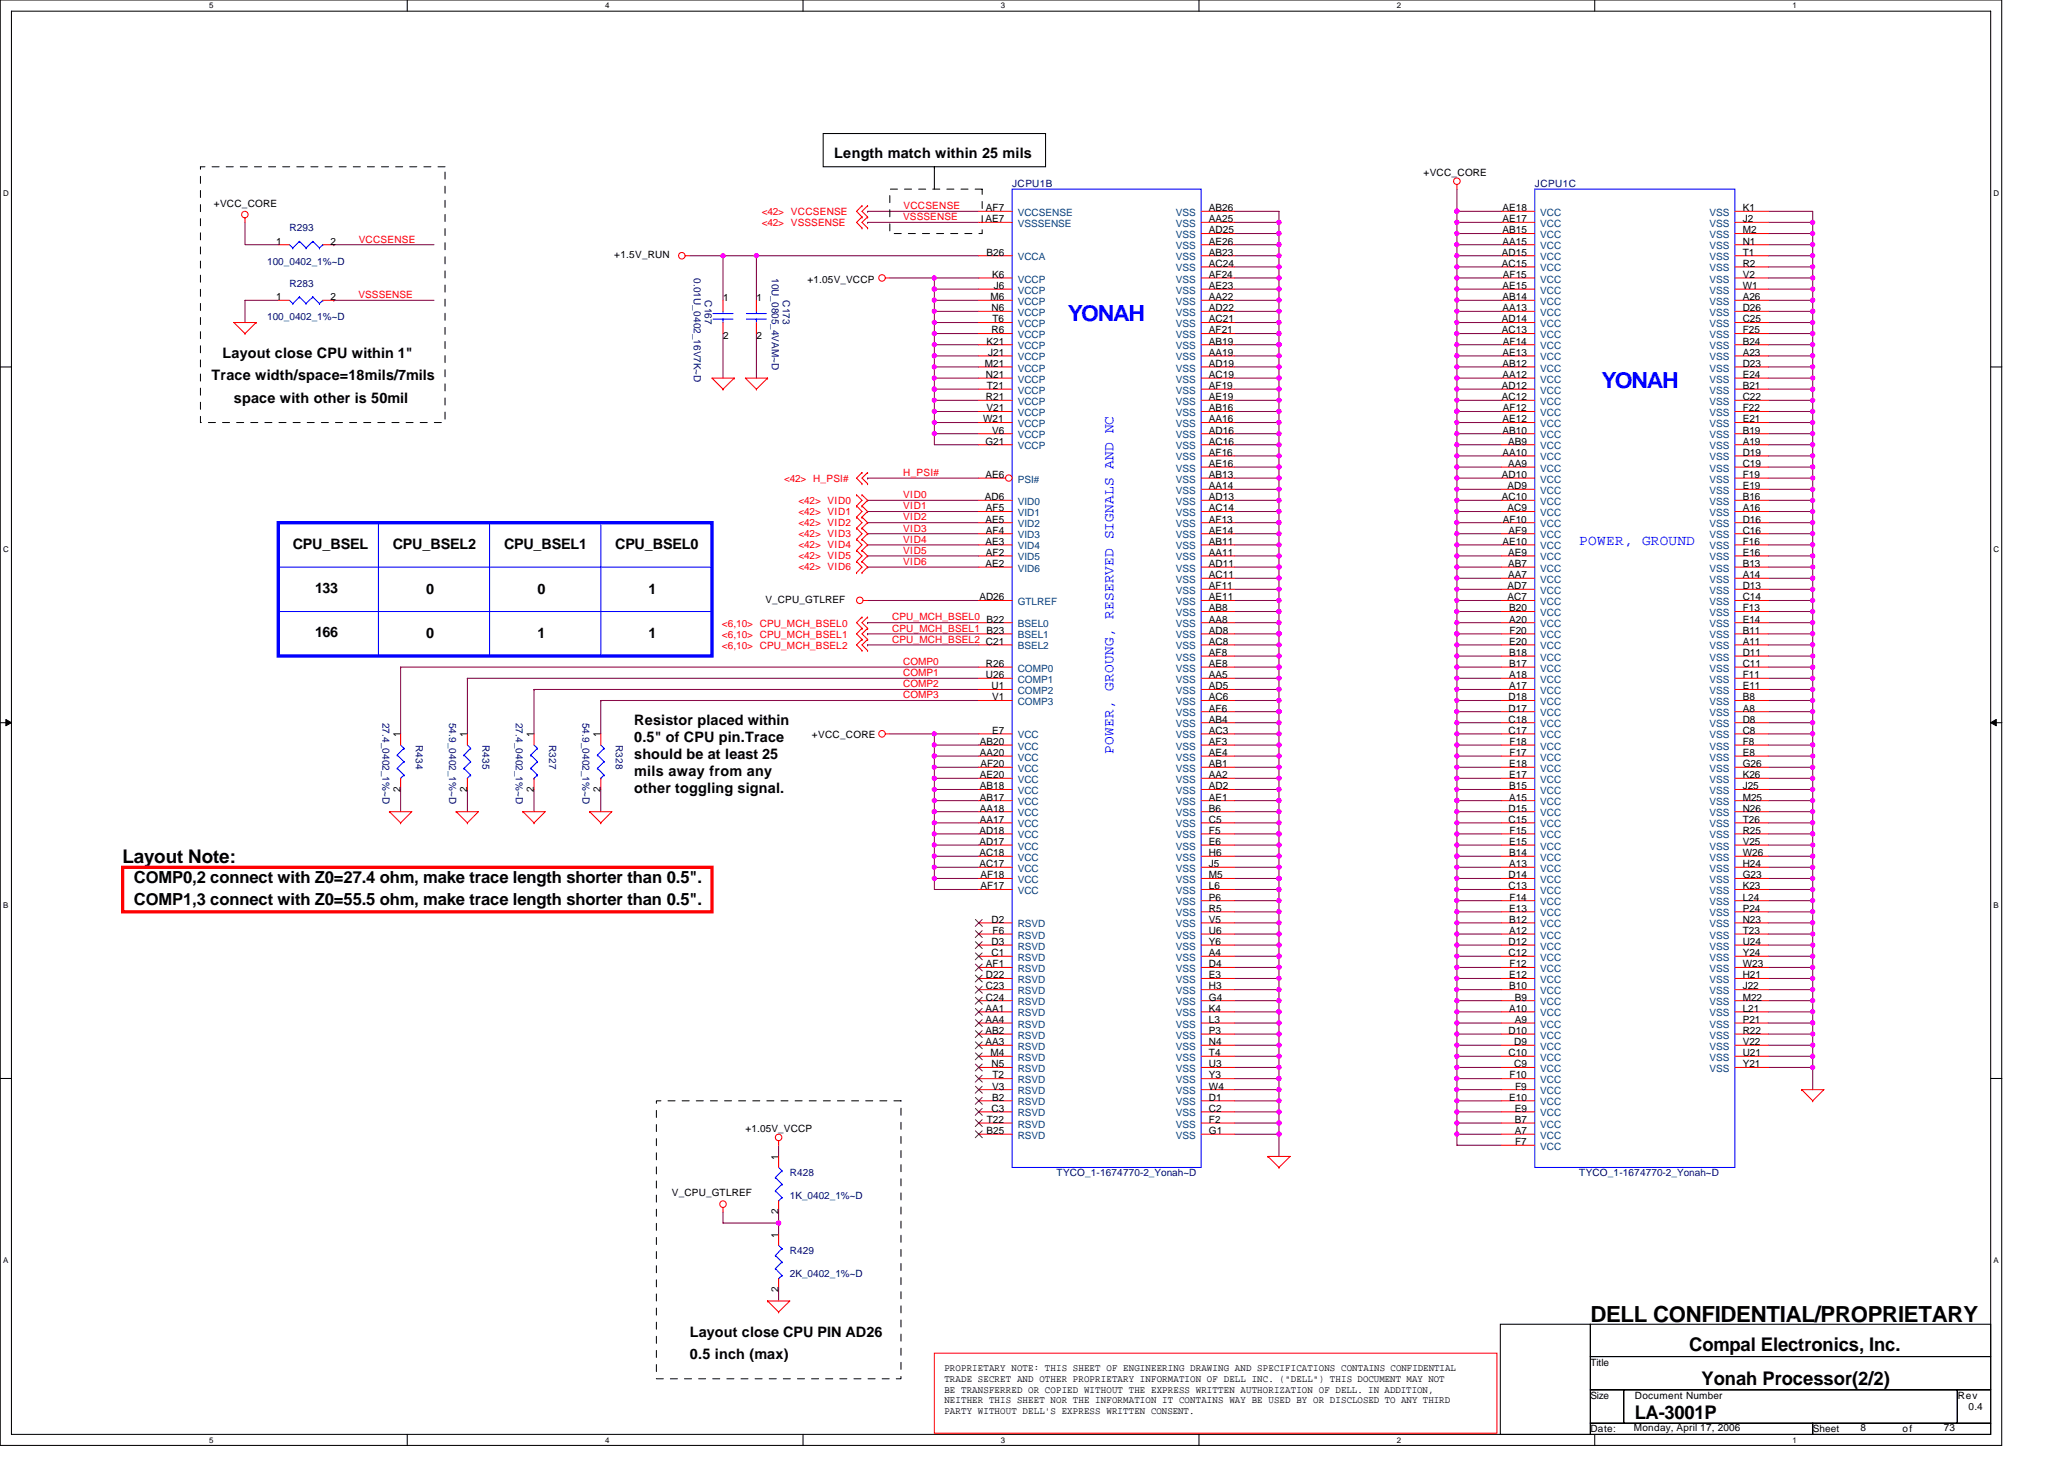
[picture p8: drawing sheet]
<svg xmlns="http://www.w3.org/2000/svg" width="297mm" height="210mm" viewBox="0 0 297 210" stroke-linecap="round" stroke-linejoin="round" font-family="sans-serif">
<defs><g id="words">
<g font-size="3.2" fill="#00f">
<text x="153.7" y="46.2">YONAH</text>
<text x="230.5" y="55.8">YONAH</text>
</g>
<text font-size="3.2" x="228.9" y="190.2">DELL CONFIDENTIAL/PROPRIETARY</text>
<g font-size="2.7">
<text x="17.6" y="124.1">Layout Note:</text>
<text x="243.1" y="194.4">Compal Electronics, Inc.</text>
<text x="244.9" y="199.3">Yonah Processor(2/2)</text>
<text x="235.3" y="204.2">LA-3001P</text>
</g>
<g font-size="2.4">
<text x="19.3" y="130.2">COMP1,3 connect with Z0=55.5 ohm, make trace length shorter than 0.5&quot;.</text>
<text x="19.3" y="127">COMP0,2 connect with Z0=27.4 ohm, make trace length shorter than 0.5&quot;.</text>
</g>
<g font-size="2.1">
<text x="120.1" y="22.7">Length match within 25 mils</text>
<text x="32" y="51.5">Layout close CPU within 1&quot;</text>
<text x="30.5" y="54.7">Trace width/space=18mils/7mils</text>
<text x="33.7" y="57.9">space with other is 50mil</text>
<text x="42.1" y="79.1">CPU_BSEL</text>
<text x="56.5" y="79.1">CPU_BSEL2</text>
<text x="72.5" y="79.1">CPU_BSEL1</text>
<text x="88.5" y="79.1">CPU_BSEL0</text>
<text x="45.3" y="85.3">133</text>
<text x="61.3" y="85.5">0</text>
<text x="77.3" y="85.5">0</text>
<text x="93.3" y="85.5">1</text>
<text x="45.3" y="91.7">166</text>
<text x="61.3" y="91.9">0</text>
<text x="77.3" y="91.9">1</text>
<text x="93.3" y="91.9">1</text>
<text x="91.3" y="104.4">Resistor placed within</text>
<text x="91.3" y="106.8">0.5&quot; of CPU pin.Trace</text>
<text x="91.3" y="109.3">should be at least 25</text>
<text x="91.3" y="111.7">mils away from any</text>
<text x="91.3" y="114.2">other toggling signal.</text>
<text x="99.3" y="192.4">Layout close CPU PIN AD26</text>
<text x="99.3" y="195.6">0.5 inch (max)</text>
</g>
<g font-size="2.1" fill="#00f">
<text x="227.3" y="78.5">POWER, GROUND</text>
<text x="160.2" y="108.5" transform="rotate(-90 160.2 108.5)">POWER, GROUNG, RESERVED SIGNALS AND NC</text>
</g>
<g font-size="1.4">
<text x="30.8" y="29.8">+VCC_CORE</text>
<text x="204.9" y="25.3">+VCC_CORE</text>
<text x="39.7" y="35.2">1</text>
<text x="47.6" y="35.2">2</text>
<text x="141.8" y="32">AE7</text>
<text x="141.9" y="30.4">AF7</text>
<text x="174" y="30.4">AB26</text>
<text x="174" y="32">AA25</text>
<text x="174" y="33.6">AD25</text>
<text x="174" y="35.2">AE26</text>
<text x="216.2" y="30.4">AE18</text>
<text x="216.2" y="32">AE17</text>
<text x="216.2" y="33.6">AB15</text>
<text x="216.2" y="35.2">AA15</text>
<text x="250.8" y="30.4">K1</text>
<text x="250.8" y="32">J2</text>
<text x="250.8" y="33.6">M2</text>
<text x="250.8" y="35.2">N1</text>
<text x="88.4" y="37.1">+1.5V_RUN</text>
<text x="116.2" y="40.7">+1.05V_VCCP</text>
<text x="142" y="36.8">B26</text>
<text x="142.8" y="40">K6</text>
<text x="143" y="41.6">J6</text>
<text x="174" y="36.8">AB23</text>
<text x="174" y="38.4">AC24</text>
<text x="174" y="40">AF24</text>
<text x="174" y="41.6">AE23</text>
<text x="216.2" y="36.8">AD15</text>
<text x="216.2" y="38.4">AC15</text>
<text x="216.2" y="41.6">AE15</text>
<text x="216.3" y="40">AF15</text>
<text x="250.8" y="36.8">T1</text>
<text x="250.8" y="38.4">R2</text>
<text x="250.8" y="40">V2</text>
<text x="250.8" y="41.6">W1</text>
<text x="39.7" y="43.2">1</text>
<text x="47.6" y="43.2">2</text>
<text x="104.1" y="43.4">1</text>
<text x="108.9" y="43.4">1</text>
<text x="142.5" y="43.2">M6</text>
<text x="142.7" y="44.8">N6</text>
<text x="142.7" y="48">R6</text>
<text x="142.8" y="46.4">T6</text>
<text x="174" y="43.2">AA22</text>
<text x="174" y="44.8">AD22</text>
<text x="174" y="46.4">AC21</text>
<text x="174" y="48">AF21</text>
<text x="216.2" y="46.4">AD14</text>
<text x="216.2" y="48">AC13</text>
<text x="216.2" y="43.2">AB14</text>
<text x="216.2" y="44.8">AA13</text>
<text x="250.8" y="43.2">A26</text>
<text x="250.8" y="44.8">D26</text>
<text x="250.8" y="46.4">C25</text>
<text x="250.8" y="48">F25</text>
<text x="104.1" y="48.8">2</text>
<text x="108.9" y="48.8">2</text>
<text x="141.7" y="52.8">M21</text>
<text x="142" y="49.6">K21</text>
<text x="142.2" y="51.2">J21</text>
<text x="174" y="49.6">AB19</text>
<text x="174" y="51.2">AA19</text>
<text x="174" y="52.8">AD19</text>
<text x="216.2" y="51.2">AE13</text>
<text x="216.2" y="52.8">AB12</text>
<text x="216.3" y="49.6">AF14</text>
<text x="250.8" y="49.6">B24</text>
<text x="250.8" y="51.2">A23</text>
<text x="250.8" y="52.8">D23</text>
<text x="141.9" y="54.4">N21</text>
<text x="141.9" y="57.6">R21</text>
<text x="142" y="59.2">V21</text>
<text x="142" y="56">T21</text>
<text x="174" y="54.4">AC19</text>
<text x="174" y="56">AF19</text>
<text x="174" y="57.6">AE19</text>
<text x="174" y="59.2">AB16</text>
<text x="216.2" y="56">AD12</text>
<text x="216.2" y="57.6">AC12</text>
<text x="216.2" y="54.4">AA12</text>
<text x="216.3" y="59.2">AF12</text>
<text x="250.8" y="54.4">E24</text>
<text x="250.8" y="56">B21</text>
<text x="250.8" y="57.6">C22</text>
<text x="250.8" y="59.2">F22</text>
<text x="141.5" y="60.8">W21</text>
<text x="141.8" y="64">G21</text>
<text x="142.8" y="62.4">V6</text>
<text x="174" y="60.8">AA16</text>
<text x="174" y="62.4">AD16</text>
<text x="174" y="64">AC16</text>
<text x="174" y="65.6">AF16</text>
<text x="216.2" y="60.8">AE12</text>
<text x="216.2" y="62.4">AB10</text>
<text x="216.2" y="65.6">AA10</text>
<text x="217" y="64">AB9</text>
<text x="250.8" y="60.8">E21</text>
<text x="250.8" y="62.4">B19</text>
<text x="250.8" y="64">A19</text>
<text x="250.8" y="65.6">D19</text>
<text x="141.7" y="72">AD6</text>
<text x="141.8" y="68.8">AE6</text>
<text x="174" y="67.2">AE16</text>
<text x="174" y="68.8">AB13</text>
<text x="174" y="70.4">AA14</text>
<text x="174" y="72">AD13</text>
<text x="216.2" y="68.8">AD10</text>
<text x="216.2" y="72">AC10</text>
<text x="217" y="70.4">AD9</text>
<text x="217" y="67.2">AA9</text>
<text x="250.8" y="67.2">C19</text>
<text x="250.8" y="68.8">F19</text>
<text x="250.8" y="70.4">E19</text>
<text x="250.8" y="72">B16</text>
<text x="141.8" y="75.2">AE5</text>
<text x="141.9" y="73.6">AF5</text>
<text x="141.9" y="76.8">AF4</text>
<text x="174" y="73.6">AC14</text>
<text x="174" y="75.2">AF13</text>
<text x="174" y="76.8">AE14</text>
<text x="216.3" y="75.2">AF10</text>
<text x="217" y="73.6">AC9</text>
<text x="217.1" y="76.8">AF9</text>
<text x="250.8" y="73.6">A16</text>
<text x="250.8" y="75.2">D16</text>
<text x="250.8" y="76.8">C16</text>
<text x="141.8" y="78.4">AE3</text>
<text x="141.8" y="81.6">AE2</text>
<text x="141.9" y="80">AF2</text>
<text x="174" y="78.4">AB11</text>
<text x="174" y="80">AA11</text>
<text x="174" y="81.6">AD11</text>
<text x="174" y="83.2">AC11</text>
<text x="216.2" y="78.4">AE10</text>
<text x="217" y="80">AE9</text>
<text x="217" y="81.6">AB7</text>
<text x="217" y="83.2">AA7</text>
<text x="250.8" y="78.4">F16</text>
<text x="250.8" y="80">E16</text>
<text x="250.8" y="81.6">B13</text>
<text x="250.8" y="83.2">A14</text>
<text x="110.1" y="86.7">V_CPU_GTLREF</text>
<text x="140.9" y="86.4">AD26</text>
<text x="174" y="84.8">AF11</text>
<text x="174" y="86.4">AE11</text>
<text x="174" y="88">AB8</text>
<text x="174" y="89.6">AA8</text>
<text x="217" y="84.8">AD7</text>
<text x="217" y="86.4">AC7</text>
<text x="217.2" y="88">B20</text>
<text x="217.2" y="89.6">A20</text>
<text x="250.8" y="84.8">D13</text>
<text x="250.8" y="86.4">C14</text>
<text x="250.8" y="88">F13</text>
<text x="250.8" y="89.6">E14</text>
<text x="141.9" y="96">R26</text>
<text x="174" y="91.2">AD8</text>
<text x="174" y="92.8">AC8</text>
<text x="174" y="94.4">AF8</text>
<text x="174" y="96">AE8</text>
<text x="217.2" y="92.8">E20</text>
<text x="217.2" y="94.4">B18</text>
<text x="217.2" y="96">B17</text>
<text x="217.3" y="91.2">F20</text>
<text x="250.8" y="91.2">B11</text>
<text x="250.8" y="92.8">A11</text>
<text x="250.8" y="94.4">D11</text>
<text x="250.8" y="96">C11</text>
<text x="141.9" y="97.6">U26</text>
<text x="142.7" y="99.2">U1</text>
<text x="142.8" y="100.8">V1</text>
<text x="174" y="97.6">AA5</text>
<text x="174" y="99.2">AD5</text>
<text x="174" y="100.8">AC6</text>
<text x="217.1" y="100.8">D18</text>
<text x="217.2" y="97.6">A18</text>
<text x="217.2" y="99.2">A17</text>
<text x="250.8" y="97.6">F11</text>
<text x="250.8" y="99.2">E11</text>
<text x="250.8" y="100.8">B8</text>
<text x="57.6" y="106.1" transform="rotate(-90 57.6 106.1)">1</text>
<text x="67.2" y="106.1" transform="rotate(-90 67.2 106.1)">1</text>
<text x="76.8" y="106.1" transform="rotate(-90 76.8 106.1)">1</text>
<text x="86.4" y="106.1" transform="rotate(-90 86.4 106.1)">1</text>
<text x="116.9" y="106.3">+VCC_CORE</text>
<text x="141" y="107.2">AB20</text>
<text x="142.8" y="105.6">E7</text>
<text x="174" y="102.4">AF6</text>
<text x="174" y="104">AB4</text>
<text x="174" y="105.6">AC3</text>
<text x="174" y="107.2">AF3</text>
<text x="217.1" y="102.4">D17</text>
<text x="217.1" y="104">C18</text>
<text x="217.1" y="105.6">C17</text>
<text x="217.3" y="107.2">F18</text>
<text x="250.8" y="102.4">A8</text>
<text x="250.8" y="104">D8</text>
<text x="250.8" y="105.6">C8</text>
<text x="250.8" y="107.2">F8</text>
<text x="57.6" y="113.9" transform="rotate(-90 57.6 113.9)">2</text>
<text x="67.2" y="113.9" transform="rotate(-90 67.2 113.9)">2</text>
<text x="76.8" y="113.9" transform="rotate(-90 76.8 113.9)">2</text>
<text x="86.4" y="113.9" transform="rotate(-90 86.4 113.9)">2</text>
<text x="141" y="108.8">AA20</text>
<text x="141" y="112">AE20</text>
<text x="141" y="113.6">AB18</text>
<text x="141.1" y="110.4">AF20</text>
<text x="174" y="108.8">AE4</text>
<text x="174" y="110.4">AB1</text>
<text x="174" y="112">AA2</text>
<text x="174" y="113.6">AD2</text>
<text x="217.2" y="110.4">E18</text>
<text x="217.2" y="112">E17</text>
<text x="217.2" y="113.6">B15</text>
<text x="217.3" y="108.8">F17</text>
<text x="250.8" y="108.8">E8</text>
<text x="250.8" y="110.4">G26</text>
<text x="250.8" y="112">K26</text>
<text x="250.8" y="113.6">J25</text>
<text x="140.9" y="120">AD18</text>
<text x="141" y="115.2">AB17</text>
<text x="141" y="116.8">AA18</text>
<text x="141" y="118.4">AA17</text>
<text x="174" y="115.2">AE1</text>
<text x="174" y="116.8">B6</text>
<text x="174" y="118.4">C5</text>
<text x="174" y="120">F5</text>
<text x="217.1" y="116.8">D15</text>
<text x="217.1" y="118.4">C15</text>
<text x="217.2" y="115.2">A15</text>
<text x="217.3" y="120">F15</text>
<text x="250.8" y="115.2">M25</text>
<text x="250.8" y="116.8">N26</text>
<text x="250.8" y="118.4">T26</text>
<text x="250.8" y="120">R25</text>
<text x="140.9" y="121.6">AD17</text>
<text x="140.9" y="123.2">AC18</text>
<text x="140.9" y="124.8">AC17</text>
<text x="174" y="121.6">E6</text>
<text x="174" y="123.2">H6</text>
<text x="174" y="124.8">J5</text>
<text x="217.2" y="121.6">E15</text>
<text x="217.2" y="123.2">B14</text>
<text x="217.2" y="124.8">A13</text>
<text x="250.8" y="121.6">V25</text>
<text x="250.8" y="123.2">W26</text>
<text x="250.8" y="124.8">H24</text>
<text x="141.1" y="126.4">AF18</text>
<text x="141.1" y="128">AF17</text>
<text x="174" y="126.4">M5</text>
<text x="174" y="128">L6</text>
<text x="174" y="129.6">P6</text>
<text x="174" y="131.2">R5</text>
<text x="217.1" y="126.4">D14</text>
<text x="217.1" y="128">C13</text>
<text x="217.2" y="131.2">E13</text>
<text x="217.3" y="129.6">F14</text>
<text x="250.8" y="126.4">G23</text>
<text x="250.8" y="128">K23</text>
<text x="250.8" y="129.6">L24</text>
<text x="250.8" y="131.2">P24</text>
<text x="142.7" y="132.8">D2</text>
<text x="142.7" y="136">D3</text>
<text x="142.7" y="137.6">C1</text>
<text x="142.9" y="134.4">F6</text>
<text x="174" y="132.8">V5</text>
<text x="174" y="134.4">U6</text>
<text x="174" y="136">Y6</text>
<text x="174" y="137.6">A4</text>
<text x="217.1" y="136">D12</text>
<text x="217.1" y="137.6">C12</text>
<text x="217.2" y="132.8">B12</text>
<text x="217.2" y="134.4">A12</text>
<text x="250.8" y="132.8">N23</text>
<text x="250.8" y="134.4">T23</text>
<text x="250.8" y="136">U24</text>
<text x="250.8" y="137.6">Y24</text>
<text x="141.9" y="142.4">C23</text>
<text x="141.9" y="144">C24</text>
<text x="141.9" y="139.2">AF1</text>
<text x="141.9" y="140.8">D22</text>
<text x="174" y="139.2">D4</text>
<text x="174" y="140.8">E3</text>
<text x="174" y="142.4">H3</text>
<text x="174" y="144">G4</text>
<text x="217.2" y="140.8">E12</text>
<text x="217.2" y="142.4">B10</text>
<text x="217.3" y="139.2">F12</text>
<text x="218" y="144">B9</text>
<text x="250.8" y="139.2">W23</text>
<text x="250.8" y="140.8">H21</text>
<text x="250.8" y="142.4">J22</text>
<text x="250.8" y="144">M22</text>
<text x="141.8" y="145.6">AA1</text>
<text x="141.8" y="147.2">AA4</text>
<text x="141.8" y="148.8">AB2</text>
<text x="174" y="145.6">K4</text>
<text x="174" y="147.2">L3</text>
<text x="174" y="148.8">P3</text>
<text x="217.1" y="148.8">D10</text>
<text x="217.2" y="145.6">A10</text>
<text x="218" y="147.2">A9</text>
<text x="250.8" y="145.6">L21</text>
<text x="250.8" y="147.2">P21</text>
<text x="250.8" y="148.8">R22</text>
<text x="141.8" y="150.4">AA3</text>
<text x="142.5" y="152">M4</text>
<text x="142.7" y="153.6">N5</text>
<text x="142.8" y="155.2">T2</text>
<text x="174" y="150.4">N4</text>
<text x="174" y="152">T4</text>
<text x="174" y="153.6">U3</text>
<text x="174" y="155.2">Y3</text>
<text x="217.1" y="152">C10</text>
<text x="217.3" y="155.2">F10</text>
<text x="217.9" y="150.4">D9</text>
<text x="217.9" y="153.6">C9</text>
<text x="250.8" y="150.4">V22</text>
<text x="250.8" y="152">U21</text>
<text x="250.8" y="153.6">Y21</text>
<text x="142" y="161.6">T22</text>
<text x="142.7" y="160">C3</text>
<text x="142.8" y="156.8">V3</text>
<text x="142.8" y="158.4">B2</text>
<text x="174" y="156.8">W4</text>
<text x="174" y="158.4">D1</text>
<text x="174" y="160">C2</text>
<text x="174" y="161.6">F2</text>
<text x="217.2" y="158.4">E10</text>
<text x="218" y="160">E9</text>
<text x="218" y="161.6">B7</text>
<text x="218.1" y="156.8">F9</text>
<text x="107.3" y="162.9">+1.05V_VCCP</text>
<text x="112" y="166.9" transform="rotate(-90 112 166.9)">1</text>
<text x="142" y="163.2">B25</text>
<text x="174" y="163.2">G1</text>
<text x="218" y="163.2">A7</text>
<text x="218.1" y="164.8">F7</text>
<text x="96.7" y="172.2">V_CPU_GTLREF</text>
<text x="112" y="178.1" transform="rotate(-90 112 178.1)">1</text>
<text x="112" y="174.8" transform="rotate(-90 112 174.8)">2</text>
<text x="112" y="185.9" transform="rotate(-90 112 185.9)">2</text>
<text x="135.9" y="197.3">PROPRIETARY NOTE: THIS SHEET OF ENGINEERING DRAWING AND SPECIFICATIONS CONTAINS CONFIDENTIAL</text>
<text x="228.9" y="196.5">Title</text>
<text x="135.9" y="198.9">TRADE SECRET AND OTHER PROPRIETARY INFORMATION OF DELL INC. (&quot;DELL&quot;) THIS DOCUMENT MAY NOT</text>
<text x="135.9" y="200.4">BE TRANSFERRED OR COPIED WITHOUT THE EXPRESS WRITTEN AUTHORIZATION OF DELL. IN ADDITION,</text>
<text x="135.9" y="202">NEITHER THIS SHEET NOR THE INFORMATION IT CONTAINS WAY BE USED BY OR DISCLOSED TO ANY THIRD</text>
<text x="135.9" y="203.5">PARTY WITHOUT DELL'S EXPRESS WRITTEN CONSENT.</text>
<text x="228.9" y="201.3">Size</text>
<text x="235.3" y="201.3">Document Number</text>
<text x="281.7" y="201.3">Rev</text>
<text x="283.3" y="202.9">0.4</text>
<text x="228.9" y="206.1">Date:</text>
<text x="235.1" y="206">Monday, April 17, 2006</text>
<text x="260.9" y="206.1">Sheet</text>
<text x="267.8" y="206">8</text>
<text x="273.8" y="206.1">of</text>
<text x="279.8" y="206">73</text>
</g>
<g font-size="1.4" fill="#000080">
<text x="145.7" y="26.9">JCPU1B</text>
<text x="220.9" y="26.9">JCPU1C</text>
<text x="41.7" y="33.3">R293</text>
<text x="38.5" y="38.1">100_0402_1%~D</text>
<text x="41.7" y="41.3">R283</text>
<text x="99.8" y="40" transform="rotate(90 99.8 40)">0.01U_0402_16V7K~D</text>
<text x="111.1" y="40" transform="rotate(90 111.1 40)">10U_0805_4VAM~D</text>
<text x="38.5" y="46.1">100_0402_1%~D</text>
<text x="101.4" y="43.2" transform="rotate(90 101.4 43.2)">C167</text>
<text x="112.6" y="43.2" transform="rotate(90 112.6 43.2)">C173</text>
<text x="55.1" y="104" transform="rotate(90 55.1 104)">27.4_0402_1%~D</text>
<text x="59.8" y="107.2" transform="rotate(90 59.8 107.2)">R434</text>
<text x="64.6" y="104" transform="rotate(90 64.6 104)">54.9_0402_1%~D</text>
<text x="69.4" y="107.2" transform="rotate(90 69.4 107.2)">R435</text>
<text x="74.2" y="104" transform="rotate(90 74.2 104)">27.4_0402_1%~D</text>
<text x="79.1" y="107.2" transform="rotate(90 79.1 107.2)">R327</text>
<text x="83.8" y="104" transform="rotate(90 83.8 104)">54.9_0402_1%~D</text>
<text x="88.6" y="107.2" transform="rotate(90 88.6 107.2)">R328</text>
<text x="113.7" y="169.3">R428</text>
<text x="113.7" y="172.5">1K_0402_1%~D</text>
<text x="152.1" y="169.3">TYCO_1-1674770-2_Yonah~D</text>
<text x="227.3" y="169.3">TYCO_1-1674770-2_Yonah~D</text>
<text x="113.7" y="180.5">R429</text>
<text x="113.7" y="183.7">2K_0402_1%~D</text>
</g>
<g font-size="1.4" fill="#f00">
<text x="51.6" y="34.9">VCCSENSE</text>
<text x="109.7" y="30.9">&lt;42&gt; VCCSENSE</text>
<text x="109.7" y="32.5">&lt;42&gt; VSSSENSE</text>
<text x="130" y="31.7">VSSSENSE</text>
<text x="130" y="30.1">VCCSENSE</text>
<text x="51.6" y="42.9">VSSSENSE</text>
<text x="112.9" y="69.3">&lt;42&gt; H_PSI#</text>
<text x="130" y="68.5">H_PSI#</text>
<text x="130" y="71.7">VID0</text>
<text x="114.9" y="72.5">&lt;42&gt; VID0</text>
<text x="114.9" y="74.1">&lt;42&gt; VID1</text>
<text x="114.9" y="75.7">&lt;42&gt; VID2</text>
<text x="114.9" y="77.3">&lt;42&gt; VID3</text>
<text x="130" y="73.3">VID1</text>
<text x="130" y="74.9">VID2</text>
<text x="130" y="76.5">VID3</text>
<text x="114.9" y="78.9">&lt;42&gt; VID4</text>
<text x="114.9" y="80.5">&lt;42&gt; VID5</text>
<text x="114.9" y="82.1">&lt;42&gt; VID6</text>
<text x="130" y="78.1">VID4</text>
<text x="130" y="79.7">VID5</text>
<text x="130" y="81.3">VID6</text>
<text x="128.4" y="89.3">CPU_MCH_BSEL0 B22</text>
<text x="103.9" y="90.3">&lt;6,10&gt; CPU_MCH_BSEL0</text>
<text x="103.9" y="91.9">&lt;6,10&gt; CPU_MCH_BSEL1</text>
<text x="103.9" y="93.5">&lt;6,10&gt; CPU_MCH_BSEL2</text>
<text x="128.4" y="92.5">CPU_MCH_BSEL2 C21</text>
<text x="128.4" y="90.9">CPU_MCH_BSEL1 B23</text>
<text x="130" y="95.7">COMP0</text>
<text x="130" y="100.5">COMP3</text>
<text x="130" y="97.3">COMP1</text>
<text x="130" y="98.9">COMP2</text>
</g>
<g font-size="1.4" fill="#004080">
<text x="146.5" y="31.1">VCCSENSE</text>
<text x="146.5" y="32.7">VSSSENSE</text>
<text x="169.2" y="31.1">VSS</text>
<text x="169.2" y="32.7">VSS</text>
<text x="169.2" y="34.3">VSS</text>
<text x="169.2" y="35.9">VSS</text>
<text x="221.7" y="31.1">VCC</text>
<text x="221.7" y="32.7">VCC</text>
<text x="221.7" y="34.3">VCC</text>
<text x="221.7" y="35.9">VCC</text>
<text x="246" y="31.1">VSS</text>
<text x="246" y="32.7">VSS</text>
<text x="246" y="34.3">VSS</text>
<text x="246" y="35.9">VSS</text>
<text x="146.5" y="37.5">VCCA</text>
<text x="146.5" y="40.7">VCCP</text>
<text x="169.2" y="37.5">VSS</text>
<text x="169.2" y="39.1">VSS</text>
<text x="169.2" y="40.7">VSS</text>
<text x="221.7" y="37.5">VCC</text>
<text x="221.7" y="39.1">VCC</text>
<text x="221.7" y="40.7">VCC</text>
<text x="246" y="37.5">VSS</text>
<text x="246" y="39.1">VSS</text>
<text x="246" y="40.7">VSS</text>
<text x="146.5" y="42.3">VCCP</text>
<text x="146.5" y="43.9">VCCP</text>
<text x="146.5" y="45.5">VCCP</text>
<text x="146.5" y="47.1">VCCP</text>
<text x="169.2" y="42.3">VSS</text>
<text x="169.2" y="43.9">VSS</text>
<text x="169.2" y="45.5">VSS</text>
<text x="169.2" y="47.1">VSS</text>
<text x="221.7" y="42.3">VCC</text>
<text x="221.7" y="43.9">VCC</text>
<text x="221.7" y="45.5">VCC</text>
<text x="221.7" y="47.1">VCC</text>
<text x="246" y="42.3">VSS</text>
<text x="246" y="43.9">VSS</text>
<text x="246" y="45.5">VSS</text>
<text x="246" y="47.1">VSS</text>
<text x="146.5" y="48.7">VCCP</text>
<text x="146.5" y="50.3">VCCP</text>
<text x="146.5" y="51.9">VCCP</text>
<text x="146.5" y="53.5">VCCP</text>
<text x="169.2" y="48.7">VSS</text>
<text x="169.2" y="50.3">VSS</text>
<text x="169.2" y="51.9">VSS</text>
<text x="169.2" y="53.5">VSS</text>
<text x="221.7" y="48.7">VCC</text>
<text x="221.7" y="50.3">VCC</text>
<text x="221.7" y="51.9">VCC</text>
<text x="221.7" y="53.5">VCC</text>
<text x="246" y="48.7">VSS</text>
<text x="246" y="50.3">VSS</text>
<text x="246" y="51.9">VSS</text>
<text x="246" y="53.5">VSS</text>
<text x="146.5" y="55.1">VCCP</text>
<text x="146.5" y="56.7">VCCP</text>
<text x="146.5" y="58.3">VCCP</text>
<text x="146.5" y="59.9">VCCP</text>
<text x="169.2" y="55.1">VSS</text>
<text x="169.2" y="56.7">VSS</text>
<text x="169.2" y="58.3">VSS</text>
<text x="169.2" y="59.9">VSS</text>
<text x="221.7" y="55.1">VCC</text>
<text x="221.7" y="56.7">VCC</text>
<text x="221.7" y="58.3">VCC</text>
<text x="221.7" y="59.9">VCC</text>
<text x="246" y="55.1">VSS</text>
<text x="246" y="56.7">VSS</text>
<text x="246" y="58.3">VSS</text>
<text x="246" y="59.9">VSS</text>
<text x="146.5" y="61.5">VCCP</text>
<text x="146.5" y="63.1">VCCP</text>
<text x="146.5" y="64.7">VCCP</text>
<text x="169.2" y="61.5">VSS</text>
<text x="169.2" y="63.1">VSS</text>
<text x="169.2" y="64.7">VSS</text>
<text x="221.7" y="61.5">VCC</text>
<text x="221.7" y="63.1">VCC</text>
<text x="221.7" y="64.7">VCC</text>
<text x="246" y="61.5">VSS</text>
<text x="246" y="63.1">VSS</text>
<text x="246" y="64.7">VSS</text>
<text x="146.5" y="69.5">PSI#</text>
<text x="169.2" y="66.3">VSS</text>
<text x="169.2" y="67.9">VSS</text>
<text x="169.2" y="69.5">VSS</text>
<text x="169.2" y="71.1">VSS</text>
<text x="221.7" y="66.3">VCC</text>
<text x="221.7" y="67.9">VCC</text>
<text x="221.7" y="69.5">VCC</text>
<text x="221.7" y="71.1">VCC</text>
<text x="246" y="66.3">VSS</text>
<text x="246" y="67.9">VSS</text>
<text x="246" y="69.5">VSS</text>
<text x="246" y="71.1">VSS</text>
<text x="146.5" y="72.7">VID0</text>
<text x="146.5" y="74.3">VID1</text>
<text x="146.5" y="75.9">VID2</text>
<text x="146.5" y="77.5">VID3</text>
<text x="169.2" y="72.7">VSS</text>
<text x="169.2" y="74.3">VSS</text>
<text x="169.2" y="75.9">VSS</text>
<text x="169.2" y="77.5">VSS</text>
<text x="221.7" y="72.7">VCC</text>
<text x="221.7" y="74.3">VCC</text>
<text x="221.7" y="75.9">VCC</text>
<text x="221.7" y="77.5">VCC</text>
<text x="246" y="72.7">VSS</text>
<text x="246" y="74.3">VSS</text>
<text x="246" y="75.9">VSS</text>
<text x="246" y="77.5">VSS</text>
<text x="146.5" y="79.1">VID4</text>
<text x="146.5" y="80.7">VID5</text>
<text x="146.5" y="82.3">VID6</text>
<text x="169.2" y="79.1">VSS</text>
<text x="169.2" y="80.7">VSS</text>
<text x="169.2" y="82.3">VSS</text>
<text x="169.2" y="83.9">VSS</text>
<text x="221.7" y="79.1">VCC</text>
<text x="221.7" y="80.7">VCC</text>
<text x="221.7" y="82.3">VCC</text>
<text x="221.7" y="83.9">VCC</text>
<text x="246" y="79.1">VSS</text>
<text x="246" y="80.7">VSS</text>
<text x="246" y="82.3">VSS</text>
<text x="246" y="83.9">VSS</text>
<text x="146.5" y="87.1">GTLREF</text>
<text x="169.2" y="85.5">VSS</text>
<text x="169.2" y="87.1">VSS</text>
<text x="169.2" y="88.7">VSS</text>
<text x="221.7" y="85.5">VCC</text>
<text x="221.7" y="87.1">VCC</text>
<text x="221.7" y="88.7">VCC</text>
<text x="246" y="85.5">VSS</text>
<text x="246" y="87.1">VSS</text>
<text x="246" y="88.7">VSS</text>
<text x="146.5" y="90.3">BSEL0</text>
<text x="146.5" y="91.9">BSEL1</text>
<text x="146.5" y="93.5">BSEL2</text>
<text x="169.2" y="90.3">VSS</text>
<text x="169.2" y="91.9">VSS</text>
<text x="169.2" y="93.5">VSS</text>
<text x="169.2" y="95.1">VSS</text>
<text x="221.7" y="90.3">VCC</text>
<text x="221.7" y="91.9">VCC</text>
<text x="221.7" y="93.5">VCC</text>
<text x="221.7" y="95.1">VCC</text>
<text x="246" y="90.3">VSS</text>
<text x="246" y="91.9">VSS</text>
<text x="246" y="93.5">VSS</text>
<text x="246" y="95.1">VSS</text>
<text x="146.5" y="96.7">COMP0</text>
<text x="146.5" y="98.3">COMP1</text>
<text x="146.5" y="99.9">COMP2</text>
<text x="146.5" y="101.5">COMP3</text>
<text x="169.2" y="96.7">VSS</text>
<text x="169.2" y="98.3">VSS</text>
<text x="169.2" y="99.9">VSS</text>
<text x="169.2" y="101.5">VSS</text>
<text x="221.7" y="96.7">VCC</text>
<text x="221.7" y="98.3">VCC</text>
<text x="221.7" y="99.9">VCC</text>
<text x="221.7" y="101.5">VCC</text>
<text x="246" y="96.7">VSS</text>
<text x="246" y="98.3">VSS</text>
<text x="246" y="99.9">VSS</text>
<text x="246" y="101.5">VSS</text>
<text x="146.5" y="107.9">VCC</text>
<text x="146.5" y="106.3">VCC</text>
<text x="169.2" y="103.1">VSS</text>
<text x="169.2" y="104.7">VSS</text>
<text x="169.2" y="106.3">VSS</text>
<text x="169.2" y="107.9">VSS</text>
<text x="221.7" y="103.1">VCC</text>
<text x="221.7" y="104.7">VCC</text>
<text x="221.7" y="106.3">VCC</text>
<text x="221.7" y="107.9">VCC</text>
<text x="246" y="103.1">VSS</text>
<text x="246" y="104.7">VSS</text>
<text x="246" y="106.3">VSS</text>
<text x="246" y="107.9">VSS</text>
<text x="146.5" y="109.5">VCC</text>
<text x="146.5" y="111.1">VCC</text>
<text x="146.5" y="112.7">VCC</text>
<text x="169.2" y="109.5">VSS</text>
<text x="169.2" y="111.1">VSS</text>
<text x="169.2" y="112.7">VSS</text>
<text x="221.7" y="109.5">VCC</text>
<text x="221.7" y="111.1">VCC</text>
<text x="221.7" y="112.7">VCC</text>
<text x="246" y="109.5">VSS</text>
<text x="246" y="111.1">VSS</text>
<text x="246" y="112.7">VSS</text>
<text x="146.5" y="114.3">VCC</text>
<text x="146.5" y="115.9">VCC</text>
<text x="146.5" y="117.5">VCC</text>
<text x="146.5" y="119.1">VCC</text>
<text x="169.2" y="114.3">VSS</text>
<text x="169.2" y="115.9">VSS</text>
<text x="169.2" y="117.5">VSS</text>
<text x="169.2" y="119.1">VSS</text>
<text x="221.7" y="114.3">VCC</text>
<text x="221.7" y="115.9">VCC</text>
<text x="221.7" y="117.5">VCC</text>
<text x="221.7" y="119.1">VCC</text>
<text x="246" y="114.3">VSS</text>
<text x="246" y="115.9">VSS</text>
<text x="246" y="117.5">VSS</text>
<text x="246" y="119.1">VSS</text>
<text x="146.5" y="120.7">VCC</text>
<text x="146.5" y="122.3">VCC</text>
<text x="146.5" y="123.9">VCC</text>
<text x="146.5" y="125.5">VCC</text>
<text x="169.2" y="120.7">VSS</text>
<text x="169.2" y="122.3">VSS</text>
<text x="169.2" y="123.9">VSS</text>
<text x="169.2" y="125.5">VSS</text>
<text x="221.7" y="120.7">VCC</text>
<text x="221.7" y="122.3">VCC</text>
<text x="221.7" y="123.9">VCC</text>
<text x="221.7" y="125.5">VCC</text>
<text x="246" y="120.7">VSS</text>
<text x="246" y="122.3">VSS</text>
<text x="246" y="123.9">VSS</text>
<text x="246" y="125.5">VSS</text>
<text x="146.5" y="127.1">VCC</text>
<text x="146.5" y="128.7">VCC</text>
<text x="169.2" y="127.1">VSS</text>
<text x="169.2" y="128.7">VSS</text>
<text x="169.2" y="130.3">VSS</text>
<text x="169.2" y="131.9">VSS</text>
<text x="221.7" y="127.1">VCC</text>
<text x="221.7" y="128.7">VCC</text>
<text x="221.7" y="130.3">VCC</text>
<text x="221.7" y="131.9">VCC</text>
<text x="246" y="127.1">VSS</text>
<text x="246" y="128.7">VSS</text>
<text x="246" y="130.3">VSS</text>
<text x="246" y="131.9">VSS</text>
<text x="146.5" y="133.5">RSVD</text>
<text x="146.5" y="135.1">RSVD</text>
<text x="146.5" y="136.7">RSVD</text>
<text x="169.2" y="133.5">VSS</text>
<text x="169.2" y="135.1">VSS</text>
<text x="169.2" y="136.7">VSS</text>
<text x="221.7" y="133.5">VCC</text>
<text x="221.7" y="135.1">VCC</text>
<text x="221.7" y="136.7">VCC</text>
<text x="246" y="133.5">VSS</text>
<text x="246" y="135.1">VSS</text>
<text x="246" y="136.7">VSS</text>
<text x="146.5" y="143.1">RSVD</text>
<text x="146.5" y="138.3">RSVD</text>
<text x="146.5" y="139.9">RSVD</text>
<text x="146.5" y="141.5">RSVD</text>
<text x="169.2" y="138.3">VSS</text>
<text x="169.2" y="139.9">VSS</text>
<text x="169.2" y="141.5">VSS</text>
<text x="169.2" y="143.1">VSS</text>
<text x="221.7" y="138.3">VCC</text>
<text x="221.7" y="139.9">VCC</text>
<text x="221.7" y="141.5">VCC</text>
<text x="221.7" y="143.1">VCC</text>
<text x="246" y="138.3">VSS</text>
<text x="246" y="139.9">VSS</text>
<text x="246" y="141.5">VSS</text>
<text x="246" y="143.1">VSS</text>
<text x="146.5" y="144.7">RSVD</text>
<text x="146.5" y="146.3">RSVD</text>
<text x="146.5" y="147.9">RSVD</text>
<text x="146.5" y="149.5">RSVD</text>
<text x="169.2" y="144.7">VSS</text>
<text x="169.2" y="146.3">VSS</text>
<text x="169.2" y="147.9">VSS</text>
<text x="169.2" y="149.5">VSS</text>
<text x="221.7" y="144.7">VCC</text>
<text x="221.7" y="146.3">VCC</text>
<text x="221.7" y="147.9">VCC</text>
<text x="221.7" y="149.5">VCC</text>
<text x="246" y="144.7">VSS</text>
<text x="246" y="146.3">VSS</text>
<text x="246" y="147.9">VSS</text>
<text x="246" y="149.5">VSS</text>
<text x="146.5" y="151.1">RSVD</text>
<text x="146.5" y="152.7">RSVD</text>
<text x="146.5" y="154.3">RSVD</text>
<text x="146.5" y="155.9">RSVD</text>
<text x="169.2" y="151.1">VSS</text>
<text x="169.2" y="152.7">VSS</text>
<text x="169.2" y="154.3">VSS</text>
<text x="169.2" y="155.9">VSS</text>
<text x="221.7" y="151.1">VCC</text>
<text x="221.7" y="152.7">VCC</text>
<text x="221.7" y="154.3">VCC</text>
<text x="221.7" y="155.9">VCC</text>
<text x="246" y="151.1">VSS</text>
<text x="246" y="152.7">VSS</text>
<text x="246" y="154.3">VSS</text>
<text x="146.5" y="157.5">RSVD</text>
<text x="146.5" y="159.1">RSVD</text>
<text x="146.5" y="160.7">RSVD</text>
<text x="169.2" y="157.5">VSS</text>
<text x="169.2" y="159.1">VSS</text>
<text x="169.2" y="160.7">VSS</text>
<text x="221.7" y="157.5">VCC</text>
<text x="221.7" y="159.1">VCC</text>
<text x="221.7" y="160.7">VCC</text>
<text x="146.5" y="162.3">RSVD</text>
<text x="146.5" y="163.9">RSVD</text>
<text x="169.2" y="162.3">VSS</text>
<text x="169.2" y="163.9">VSS</text>
<text x="221.7" y="162.3">VCC</text>
<text x="221.7" y="165.5">VCC</text>
<text x="221.7" y="163.9">VCC</text>
</g>
<g font-size="1.1">
<text x="30.1" y="1.2">5</text>
<text x="87.1" y="1.2">4</text>
<text x="144" y="1.2">3</text>
<text x="201" y="1.2">2</text>
<text x="258" y="1.2">1</text>
<text x=".4" y="28.2">D</text>
<text x="286.9" y="28.2">D</text>
<text x=".4" y="79.4">C</text>
<text x="286.9" y="79.4">C</text>
<text x=".4" y="130.6">B</text>
<text x="286.9" y="130.6">B</text>
<text x=".4" y="181.8">A</text>
<text x="286.9" y="181.8">A</text>
<text x="30.1" y="207.6">5</text>
<text x="87.1" y="207.6">4</text>
<text x="144" y="207.6">3</text>
<text x="201" y="207.6">2</text>
<text x="258" y="207.6">1</text>
</g>
</g></defs>
<path d="M0 0h288.1v208h-288.1zM1.6 1.6h284.9v204.8h-284.9z" fill="none" stroke="#000" stroke-width=".15"/>
<g fill="#fff">
<path d="M30.1 .2h.6v1.2h-.6z"/>
<path d="M30.1 206.6h.6v1.3h-.6z"/>
</g>
<path d="M58.6 0v1.6M58.6 206.4v1.6" fill="none" stroke="#000" stroke-width=".15"/>
<g fill="#fff">
<path d="M87.1 .2h.6v1.2h-.6z"/>
<path d="M87.1 206.6h.6v1.3h-.6z"/>
</g>
<path d="M115.6 0v1.6M115.6 206.4v1.6" fill="none" stroke="#000" stroke-width=".15"/>
<g fill="#fff">
<path d="M144 .2h.6v1.2h-.6z"/>
<path d="M144 206.6h.6v1.3h-.6z"/>
</g>
<path d="M172.5 0v1.6M172.5 206.4v1.6" fill="none" stroke="#000" stroke-width=".15"/>
<g fill="#fff">
<path d="M201 .2h.6v1.2h-.6z"/>
<path d="M201 206.6h.6v1.3h-.6z"/>
</g>
<path d="M229.5 0v1.6M229.5 206.4v1.6" fill="none" stroke="#000" stroke-width=".15"/>
<g fill="#fff">
<path d="M258 .2h.6v1.2h-.6z"/>
<path d="M258 206.6h.6v1.3h-.6z"/>
<path d="M.4 27.2h.8v1.3h-.8z"/>
<path d="M286.9 27.2h.8v1.3h-.8z"/>
<path d="M.4 78.4h.8v1.3h-.8z"/>
<path d="M286.9 78.4h.8v1.3h-.8z"/>
</g>
<path d="M0 52.8h1.6M286.5 52.8h1.6" fill="none" stroke="#000" stroke-width=".15"/>
<g fill="#fff">
<path d="M.4 129.6h.8v1.3h-.8z"/>
<path d="M286.9 129.6h.7v1.3h-.7z"/>
</g>
<path d="M0 104h1.6M286.5 104h1.6" fill="none" stroke="#000" stroke-width=".15"/>
<path d="M.8 103.5l.8 .5-.8 .5zM286.5 104l.8-.5v1z" fill="#000" stroke="#000" stroke-width=".14"/>
<g fill="#fff">
<path d="M.4 180.8h.8v1.3h-.8z"/>
<path d="M286.9 180.8h.7v1.3h-.7z"/>
</g>
<g fill="none" stroke="#000" stroke-width=".15">
<path d="M118.5 19.2h32v4.8h-32zM134.5 24h.1M134.5 24v3.2M0 155.2h1.6M286.5 155.2h1.6M215.9 190.6h13v15.8h-13zM228.9 190.6h57.6v4.6h-57.6zM228.9 195.2h57.6v4.8h-57.6zM228.9 204.8h32v1.6h-32zM228.9 200h4.8v4.8h-4.8zM233.7 200h48v4.8h-48zM260.9 204.8h25.6v1.6h-25.6z"/>
<path d="M281.7 200h4.8v4.8h-4.8z"/>
</g>
<g fill="none" stroke="#800040" stroke-width=".15">
<path d="M35.3 32v3.2h4.7M48 35.2h.1M48 35.2h14.5M99.3 36.8h4.8M104.1 36.8v6.4M104.1 36.8h4.8M108.9 36.8h32M108.9 36.8v6.4M124.9 32h.1M124.9 30.4h.1M124.9 32h16M124.9 30.4h16"/>
<path d="M177.7 32h6.4M177.7 33.6h6.4M177.7 35.2h6.4M177.7 38.4h6.4M177.7 30.4h6.4v1.6M177.7 36.8h6.4M184.1 35.2v1.6M184.1 38.4v1.6M184.1 36.8v1.6M184.1 33.6v1.6M184.1 32v1.6M209.7 30.4v3.2"/>
<path d="M209.7 33.6v1.6M209.7 33.6h6.4M209.7 32h.1M209.7 35.2h6.4M209.7 35.2v1.6M209.7 36.8v1.6M209.7 27.2v3.2M209.7 38.4h6.4M209.7 30.4h6.4M209.7 36.8h6.4M209.7 38.4v1.6M209.7 32h6.4"/>
<path d="M254.5 38.4h6.4M254.5 35.2h6.4M254.5 33.6h6.4M254.5 32h6.4M254.5 30.4h6.4v1.6M254.5 36.8h6.4M260.9 33.6v1.6M260.9 32v1.6M260.9 35.2v1.6M260.9 38.4v1.6M260.9 36.8v1.6M40 43.2h-4.7v3.2"/>
<path d="M48 43.2h.1M48 43.2h14.5M104.1 48v6.4M108.9 48v6.4M128.1 40h6.4M134.5 41.6h6.4M134.5 57.6h6.4M134.5 48h6.4M134.5 52.8h6.4M134.5 44.8h6.4M134.5 51.2h6.4M134.5 46.4h6.4"/>
<path d="M134.5 49.6h6.4M134.5 43.2h6.4M134.5 59.2h6.4M134.5 54.4h6.4M134.5 56h6.4M134.5 40h6.4M134.5 40v1.6M134.5 54.4v3.2M134.5 49.6v1.6M134.5 46.4v1.6M134.5 43.2v1.6M134.5 52.8v1.6"/>
<path d="M134.5 57.6v3.2M134.5 41.6v1.6M134.5 51.2v1.6M134.5 48v1.6M134.5 44.8v1.6M177.7 49.6h6.4M177.7 51.2h6.4M177.7 46.4h6.4M177.7 48h6.4M177.7 43.2h6.4M177.7 40h6.4M177.7 52.8h6.4"/>
<path d="M177.7 41.6h6.4M177.7 57.6h6.4M177.7 44.8h6.4M177.7 59.2h6.4M177.7 54.4h6.4M177.7 56h6.4M184.1 59.2v1.6M184.1 52.8v1.6M184.1 56v1.6M184.1 40v1.6M184.1 46.4v1.6M184.1 41.6v1.6"/>
<path d="M184.1 54.4v1.6M184.1 49.6h.1M184.1 57.6v1.6M184.1 43.2v1.6M184.1 48v1.6M184.1 44.8v1.6M184.1 51.2v1.6M184.1 49.6v1.6M209.7 49.6v1.6M209.7 40h6.4M209.7 51.2v1.6M209.7 43.2v1.6"/>
<path d="M209.7 52.8v1.6M209.7 56v1.6M209.7 56h6.4M209.7 43.2h6.4M209.7 57.6v1.6M209.7 57.6h6.4M209.7 48h6.4M209.7 40v1.6M209.7 41.6v1.6M209.7 59.2h6.4M209.7 51.2h6.4M209.7 44.8h6.4"/>
<path d="M209.7 41.6h6.4M209.7 54.4v1.6M209.7 52.8h6.4M209.7 46.4h6.4M209.7 44.8v1.6M209.7 59.2v1.6M209.7 46.4v1.6M209.7 54.4h6.4M209.7 48v1.6M209.7 49.6h6.4M254.5 59.2h6.4M254.5 52.8h6.4"/>
<path d="M254.5 44.8h6.4M254.5 43.2h6.4M254.5 57.6h6.4M254.5 41.6h6.4M254.5 40h6.4M254.5 56h6.4M254.5 54.4h6.4M254.5 46.4h6.4M254.5 51.2h6.4M254.5 49.6h6.4M254.5 48h6.4M260.9 59.2v1.6"/>
<path d="M260.9 41.6v1.6M260.9 52.8v1.6M260.9 44.8v1.6M260.9 57.6v1.6M260.9 43.2v1.6M260.9 49.6v3.2M260.9 54.4v1.6M260.9 48v1.6M260.9 40v1.6M260.9 56v1.6M260.9 46.4v1.6M124.9 68.8h.1"/>
<path d="M124.9 72h.1M124.9 73.6h.1M124.9 75.2h.1M124.9 76.8h.1M124.9 78.4h.1M124.9 68.8h16M124.9 72h16M124.9 73.6h16M124.9 75.2h16M124.9 76.8h16M124.9 78.4h16M134.5 60.8h6.4"/>
<path d="M134.5 62.4h6.4M134.5 62.4v1.6h6.4M134.5 60.8v1.6M177.7 75.2h6.4M177.7 68.8h6.4M177.7 73.6h6.4M177.7 67.2h6.4M177.7 62.4h6.4M177.7 64h6.4M177.7 70.4h6.4M177.7 60.8h6.4M177.7 78.4h6.4"/>
<path d="M177.7 72h6.4M177.7 76.8h6.4M177.7 65.6h6.4M184.1 78.4v1.6M184.1 70.4v1.6M184.1 65.6v1.6M184.1 76.8v1.6M184.1 62.4v1.6M184.1 73.6v1.6M184.1 67.2v1.6M184.1 75.2v1.6M184.1 64v1.6"/>
<path d="M184.1 72v1.6M184.1 68.8v1.6M184.1 60.8v1.6M209.7 76.8h6.4M209.7 73.6v1.6M209.7 64h6.4M209.7 60.8v1.6M209.7 73.6h6.4M209.7 65.6h6.4M209.7 62.4v1.6M209.7 76.8v1.6M209.7 67.2h6.4"/>
<path d="M209.7 60.8h6.4M209.7 78.4v1.6M209.7 72h6.4M209.7 70.4h6.4M209.7 64v1.6M209.7 70.4v1.6M209.7 67.2v1.6M209.7 68.8h6.4M209.7 68.8v1.6M209.7 65.6h.1M209.7 75.2h6.4M209.7 62.4h6.4"/>
<path d="M209.7 75.2v1.6M209.7 72v1.6M209.7 78.4h6.4M209.7 65.6v1.6M254.5 72h6.4M254.5 65.6h6.4M254.5 64h6.4M254.5 76.8h6.4M254.5 62.4h6.4M254.5 60.8h6.4M254.5 70.4h6.4M254.5 73.6h6.4"/>
<path d="M254.5 68.8h6.4M254.5 78.4h6.4M254.5 75.2h6.4M254.5 67.2h6.4M260.9 67.2v1.6M260.9 65.6v1.6M260.9 70.4v1.6M260.9 68.8v1.6M260.9 72v1.6M260.9 64v1.6M260.9 75.2v1.6M260.9 73.6v1.6"/>
<path d="M260.9 60.8v1.6M260.9 62.4v1.6M260.9 76.8v1.6M260.9 78.4v1.6M57.7 96h.1M57.7 96v9.6M57.7 96h83.2M67.3 97.6h.1M67.3 97.6v8M67.3 97.6h73.6M76.9 99.2h.1M76.9 99.2v6.4"/>
<path d="M76.9 99.2h64M124.9 92.8h.1M124.9 91.2h.1M124.9 80h.1M124.9 81.6h.1M124.9 86.4h16M124.9 89.6h.1M124.9 92.8h16M124.9 91.2h16M124.9 80h16M124.9 81.6h16M124.9 89.6h16"/>
<path d="M177.7 99.2h6.4M177.7 92.8h6.4M177.7 88h6.4M177.7 89.6h6.4M177.7 81.6h6.4M177.7 91.2h6.4M177.7 94.4h6.4M177.7 86.4h6.4M177.7 80h6.4v1.6M177.7 84.8h6.4M177.7 96h6.4M177.7 83.2h6.4"/>
<path d="M177.7 97.6h6.4M184.1 96v1.6M184.1 94.4v1.6M184.1 92.8v1.6M184.1 86.4v1.6M184.1 84.8v1.6M184.1 88v1.6M184.1 89.6v1.6M184.1 99.2v1.6M184.1 83.2v1.6M184.1 81.6v1.6M184.1 97.6v1.6"/>
<path d="M184.1 91.2v1.6M209.7 84.8v1.6M209.7 84.8h6.4M209.7 83.2h6.4M209.7 97.6h6.4M209.7 83.2v1.6M209.7 81.6h6.4M209.7 88v1.6M209.7 89.6h6.4M209.7 94.4v1.6M209.7 80v1.6M209.7 86.4v1.6"/>
<path d="M209.7 88h.1M209.7 94.4h6.4M209.7 86.4h6.4M209.7 99.2v1.6M209.7 89.6v1.6M209.7 96h6.4M209.7 91.2h6.4M209.7 97.6v1.6M209.7 99.2h6.4M209.7 80h6.4M209.7 96v1.6M209.7 92.8v1.6"/>
<path d="M209.7 91.2v1.6M209.7 92.8h6.4M209.7 81.6v1.6M209.7 88h6.4M254.5 81.6h6.4M254.5 97.6h6.4M254.5 92.8h6.4M254.5 89.6h6.4M254.5 84.8h6.4M254.5 99.2h6.4M254.5 96h6.4M254.5 86.4h6.4"/>
<path d="M254.5 83.2h6.4M254.5 94.4h6.4M254.5 88h6.4M254.5 80h6.4M254.5 91.2h6.4M260.9 89.6v1.6M260.9 80v1.6M260.9 84.8v1.6M260.9 96v1.6M260.9 86.4v1.6M260.9 94.4v1.6M260.9 83.2v1.6"/>
<path d="M260.9 92.8v1.6M260.9 99.2v1.6M260.9 97.6v1.6M260.9 81.6v1.6M260.9 88v1.6M260.9 91.2v1.6M57.7 113.6v3.2M67.3 113.6v3.2M76.9 113.6v3.2M86.5 113.6v3.2M86.5 100.8v4.8M86.5 100.8h.1"/>
<path d="M86.5 100.8h54.4M128.1 105.6h6.4M134.5 113.6v1.6M134.5 105.6v1.6M134.5 107.2v1.6M134.5 110.4v1.6M134.5 105.6h6.4M134.5 112h6.4M134.5 113.6h6.4M134.5 110.4h6.4M134.5 107.2h6.4M134.5 108.8h6.4"/>
<path d="M134.5 112v1.6M134.5 115.2h6.4M134.5 108.8v1.6M134.5 115.2v1.6M134.5 118.4h6.4M134.5 118.4v1.6M134.5 116.8h6.4M134.5 116.8v1.6M177.7 116.8h6.4M177.7 107.2h6.4M177.7 112h6.4M177.7 102.4h6.4"/>
<path d="M177.7 108.8h6.4M177.7 113.6h6.4M177.7 115.2h6.4M177.7 110.4h6.4M177.7 105.6h6.4M177.7 104h6.4M177.7 100.8h6.4M177.7 118.4h6.4M184.1 104v1.6M184.1 113.6v1.6M184.1 110.4v1.6M184.1 112v1.6"/>
<path d="M184.1 116.8v1.6M184.1 102.4v1.6M184.1 118.4v1.6M184.1 105.6v1.6M184.1 115.2v1.6M184.1 108.8v1.6M184.1 107.2v1.6M184.1 100.8v1.6M209.7 100.8h6.4M209.7 112v1.6M209.7 100.8v1.6M209.7 115.2h6.4"/>
<path d="M209.7 113.6h6.4M209.7 113.6v1.6M209.7 107.2h6.4M209.7 105.6v1.6M209.7 104h6.4M209.7 104v1.6M209.7 116.8v1.6M209.7 115.2v1.6M209.7 110.4h6.4M209.7 105.6h6.4M209.7 107.2v1.6M209.7 110.4v1.6"/>
<path d="M209.7 112h6.4M209.7 108.8h6.4M209.7 102.4h6.4M209.7 118.4v1.6M209.7 108.8v1.6M209.7 118.4h6.4M209.7 116.8h6.4M209.7 102.4v1.6M254.5 110.4h6.4M254.5 107.2h6.4M254.5 115.2h6.4M254.5 108.8h6.4"/>
<path d="M254.5 104h6.4M254.5 102.4h6.4M254.5 118.4h6.4M254.5 105.6h6.4M254.5 112h6.4M254.5 113.6h6.4M254.5 116.8h6.4M254.5 100.8h6.4M260.9 113.6v1.6M260.9 102.4v1.6M260.9 110.4v1.6M260.9 105.6v1.6"/>
<path d="M260.9 118.4v1.6M260.9 107.2v1.6M260.9 115.2v1.6M260.9 104v1.6M260.9 100.8v1.6M260.9 108.8v1.6M260.9 116.8v1.6M260.9 112v1.6M134.5 126.4v1.6h6.4M134.5 126.4h6.4M134.5 124.8h6.4M134.5 123.2h6.4"/>
<path d="M134.5 123.2v1.6M134.5 121.6h6.4M134.5 121.6v1.6M134.5 120h6.4M134.5 120v1.6M134.5 124.8v1.6M177.7 129.6h6.4M177.7 134.4h6.4M177.7 121.6h6.4M177.7 131.2h6.4M177.7 120h6.4M177.7 139.2h6.4"/>
<path d="M177.7 128h6.4M177.7 124.8h6.4M177.7 136h6.4M177.7 126.4h6.4v1.6M177.7 132.8h6.4M177.7 137.6h6.4M177.7 123.2h6.4M184.1 134.4v1.6M184.1 136v1.6M184.1 123.2v1.6M184.1 124.8v1.6M184.1 129.6v1.6"/>
<path d="M184.1 120v1.6M184.1 131.2v1.6M184.1 121.6v1.6M184.1 128v1.6M184.1 137.6v1.6M184.1 139.2v1.6M184.1 132.8v1.6M209.7 120h6.4M209.7 121.6h6.4M209.7 120v1.6M209.7 121.6v1.6M209.7 123.2h6.4"/>
<path d="M209.7 123.2v1.6M209.7 124.8h6.4M209.7 124.8v1.6M209.7 126.4h6.4M209.7 126.4v1.6M209.7 128h6.4M209.7 128v1.6M209.7 129.6h6.4M209.7 129.6v1.6M209.7 131.2h6.4M209.7 131.2v1.6M209.7 132.8h6.4"/>
<path d="M209.7 132.8v1.6M209.7 134.4h6.4M209.7 134.4v1.6M209.7 136h6.4M209.7 136v1.6M209.7 137.6h6.4M209.7 137.6v1.6M209.7 139.2h6.4M209.7 139.2v1.6M254.5 137.6h6.4M254.5 121.6h6.4M254.5 123.2h6.4"/>
<path d="M254.5 120h6.4M254.5 134.4h6.4M254.5 139.2h6.4M254.5 136h6.4M254.5 128h6.4M254.5 132.8h6.4M254.5 131.2h6.4M254.5 129.6h6.4M254.5 124.8h6.4M254.5 126.4h6.4M260.9 129.6v1.6M260.9 134.4v1.6"/>
<path d="M260.9 126.4v1.6M260.9 131.2v1.6M260.9 132.8v1.6M260.9 123.2v1.6M260.9 124.8v1.6M260.9 136v1.6M260.9 121.6v1.6M260.9 120v1.6M260.9 137.6v4.8M260.9 128v1.6M177.7 153.6h6.4M177.7 152h6.4"/>
<path d="M177.7 145.6h6.4M177.7 150.4h6.4M177.7 148.8h6.4M177.7 156.8h6.4M177.7 147.2h6.4M177.7 155.2h6.4M177.7 140.8h6.4M177.7 144h6.4M177.7 142.4h6.4M177.7 158.4h6.4M184.1 142.4v1.6M184.1 156.8v1.6"/>
<path d="M184.1 158.4v1.6M184.1 155.2v1.6M184.1 145.6v1.6M184.1 150.4v1.6M184.1 147.2v1.6M184.1 140.8v1.6M184.1 153.6v1.6M184.1 144v1.6M184.1 148.8v1.6M184.1 152v1.6M209.7 140.8h6.4M209.7 140.8v1.6"/>
<path d="M209.7 142.4h6.4M209.7 142.4v1.6M209.7 144h6.4M209.7 144v1.6M209.7 145.6h6.4M209.7 145.6v1.6M209.7 147.2h6.4M209.7 147.2v1.6M209.7 148.8h6.4M209.7 148.8v1.6M209.7 150.4h6.4M209.7 150.4v1.6"/>
<path d="M209.7 152h6.4M209.7 152v1.6M209.7 153.6h6.4M209.7 153.6v1.6M209.7 155.2h6.4M209.7 155.2v1.6M209.7 156.8h6.4M209.7 158.4h6.4M209.7 158.4v1.6M209.7 156.8h.1M209.7 156.8v1.6M254.5 147.2h6.4"/>
<path d="M254.5 144h6.4M254.5 148.8h6.4M254.5 145.6h6.4M254.5 140.8h6.4M254.5 142.4h6.4M254.5 152h6.4M254.5 150.4h6.4M254.5 153.6h6.4M260.9 148.8v1.6M260.9 145.6v1.6M260.9 150.4v1.6M260.9 153.6v3.2"/>
<path d="M260.9 144v1.6M260.9 147.2v1.6M260.9 142.4v1.6M260.9 152v1.6M104.1 174.4v1.6h8M112.1 164.8v1.6M112.1 174.4v1.6M112.1 176v1.6M177.7 163.2h6.4M177.7 160h6.4M177.7 161.6h6.4M184.1 160v1.6"/>
<path d="M184.1 163.2v3.2M184.1 161.6v1.6M209.7 163.2v1.6h6.4M209.7 160h6.4M209.7 160v1.6M209.7 161.6h6.4M209.7 161.6v1.6M209.7 163.2h6.4M112.1 185.6v1.6"/>
</g>
<g fill="none" stroke="#f00" stroke-width=".15">
<path d="M35.3 31.4v.6M98.6 36.8h.7M124.1 29.6h.1M124.1 31.2h.1M124.1 32.8h.1M124.1 29.6l-.8 .8 .8 .8M124.1 31.2l-.8 .8 .8 .8M124.9 29.6h.1M124.9 31.2h.1M124.9 32.8h.1M124.9 29.6l-.8 .8 .8 .8M124.9 31.2l-.8 .8 .8 .8"/>
<path d="M209.7 26.6v.6M216.1 30.4h4.8M216.1 32h4.8M216.1 33.6h4.8M216.1 35.2h4.8M216.1 36.8h4.8M216.1 38.4h4.8M249.7 30.4h4.8M249.7 32h4.8M249.7 33.6h4.8M249.7 35.2h4.8M249.7 36.8h4.8"/>
<path d="M249.7 38.4h4.8M35.3 48h.1M36.8 46.4h-3.1l1.6 1.6M36.8 46.4h.1M36.8 46.4l-1.5 1.6M40 43.2h1.7M46.5 43.2h1.5M104.1 56h.1M104.1 43.2v1.6M104.1 46.4v1.6M105.7 54.4h-3.2l1.6 1.6M105.7 54.4h.1"/>
<path d="M105.7 54.4l-1.6 1.6M108.9 56h.1M110.5 54.4h-3.2l1.6 1.6M110.5 54.4h.1M110.5 54.4l-1.6 1.6M127.4 40h.7M216.1 40h4.8M216.1 41.6h4.8M216.1 43.2h4.8M216.1 44.8h4.8M216.1 46.4h4.8M216.1 48h4.8"/>
<path d="M216.1 49.6h4.8M216.1 51.2h4.8M216.1 52.8h4.8M216.1 54.4h4.8M216.1 56h4.8M216.1 57.6h4.8M216.1 59.2h4.8M249.7 40h4.8M249.7 41.6h4.8M249.7 43.2h4.8M249.7 44.8h4.8M249.7 46.4h4.8"/>
<path d="M249.7 48h4.8M249.7 49.6h4.8M249.7 51.2h4.8M249.7 52.8h4.8M249.7 54.4h4.8M249.7 56h4.8M249.7 57.6h4.8M249.7 59.2h4.8M123.3 72.8h.1M123.3 71.2h.1M123.3 74.4h.1M123.3 76h.1"/>
<path d="M123.3 77.6h.1M123.3 79.2h.1M123.3 71.2l.8 .8-.8 .8M123.3 72.8l.8 .8-.8 .8M123.3 74.4l.8 .8-.8 .8M123.3 76l.8 .8-.8 .8M123.3 77.6l.8 .8-.8 .8M123.3 79.2l.8 .8-.8 .8M124.1 68h.1M124.1 69.6h.1M124.1 71.2h.1M124.1 72.8h.1"/>
<path d="M124.1 74.4h.1M124.1 76h.1M124.1 77.6h.1M124.1 79.2h.1M124.1 68l-.8 .8 .8 .8M124.1 71.2l.8 .8-.8 .8M124.1 72.8l.8 .8-.8 .8M124.1 74.4l.8 .8-.8 .8M124.1 76l.8 .8-.8 .8M124.1 77.6l.8 .8-.8 .8M124.1 79.2l.8 .8-.8 .8M124.9 68h.1"/>
<path d="M124.9 69.6h.1M124.9 68l-.8 .8 .8 .8M216.1 60.8h4.8M216.1 62.4h4.8M216.1 64h4.8M216.1 65.6h4.8M216.1 67.2h4.8M216.1 68.8h4.8M216.1 70.4h4.8M216.1 72h4.8M216.1 73.6h4.8M216.1 75.2h4.8"/>
<path d="M216.1 76.8h4.8M216.1 78.4h4.8M249.7 60.8h4.8M249.7 62.4h4.8M249.7 64h4.8M249.7 65.6h4.8M249.7 67.2h4.8M249.7 68.8h4.8M249.7 70.4h4.8M249.7 72h4.8M249.7 73.6h4.8M249.7 75.2h4.8"/>
<path d="M249.7 76.8h4.8M249.7 78.4h4.8M123.3 80.8h.1M123.3 82.4h.1M123.3 80.8l.8 .8-.8 .8M124.1 80.8h.1M124.1 82.4h.1M124.1 88.8h.1M124.1 90.4h.1M124.1 92h.1M124.1 93.6h.1M124.1 80.8l.8 .8-.8 .8"/>
<path d="M124.1 88.8l-.8 .8 .8 .8M124.1 90.4l-.8 .8 .8 .8M124.1 92l-.8 .8 .8 .8M124.2 86.4h.7M124.9 88.8h.1M124.9 90.4h.1M124.9 92h.1M124.9 93.6h.1M124.9 88.8l-.8 .8 .8 .8M124.9 90.4l-.8 .8 .8 .8M124.9 92l-.8 .8 .8 .8M216.1 80h4.8"/>
<path d="M216.1 81.6h4.8M216.1 83.2h4.8M216.1 84.8h4.8M216.1 86.4h4.8M216.1 88h4.8M216.1 89.6h4.8M216.1 91.2h4.8M216.1 92.8h4.8M216.1 94.4h4.8M216.1 96h4.8M216.1 97.6h4.8M216.1 99.2h4.8"/>
<path d="M249.7 80h4.8M249.7 81.6h4.8M249.7 83.2h4.8M249.7 84.8h4.8M249.7 86.4h4.8M249.7 88h4.8M249.7 89.6h4.8M249.7 91.2h4.8M249.7 92.8h4.8M249.7 94.4h4.8M249.7 96h4.8M249.7 97.6h4.8"/>
<path d="M249.7 99.2h4.8M56 116.8h3.3l-1.6 1.6M56 116.8h.1M56 116.8l1.7 1.6M57.7 118.4h.1M65.7 116.8h3.2l-1.6 1.6M65.7 116.8h.1M65.7 116.8l1.6 1.6M67.3 118.4h.1M75.3 116.8h3.2l-1.6 1.6M75.3 116.8h.1M75.3 116.8l1.6 1.6"/>
<path d="M76.9 118.4h.1M84.9 116.8h3.2l-1.6 1.6M84.9 116.8h.1M84.9 116.8l1.6 1.6M86.5 118.4h.1M86.5 105.6v1.6M86.5 112v1.6M127.4 105.6h.7M216.1 100.8h4.8M216.1 102.4h4.8M216.1 104h4.8M216.1 105.6h4.8"/>
<path d="M216.1 107.2h4.8M216.1 108.8h4.8M216.1 110.4h4.8M216.1 112h4.8M216.1 113.6h4.8M216.1 115.2h4.8M216.1 116.8h4.8M216.1 118.4h4.8M249.7 100.8h4.8M249.7 102.4h4.8M249.7 104h4.8M249.7 105.6h4.8"/>
<path d="M249.7 107.2h4.8M249.7 108.8h4.8M249.7 110.4h4.8M249.7 112h4.8M249.7 113.6h4.8M249.7 115.2h4.8M249.7 116.8h4.8M249.7 118.4h4.8M216.1 120h4.8M216.1 121.6h4.8M216.1 123.2h4.8M216.1 124.8h4.8"/>
<path d="M216.1 126.4h4.8M216.1 128h4.8M216.1 129.6h4.8M216.1 131.2h4.8M216.1 132.8h4.8M216.1 134.4h4.8M216.1 136h4.8M216.1 137.6h4.8M216.1 139.2h4.8M249.7 120h4.8M249.7 121.6h4.8M249.7 123.2h4.8"/>
<path d="M249.7 124.8h4.8M249.7 126.4h4.8M249.7 128h4.8M249.7 129.6h4.8M249.7 131.2h4.8M249.7 132.8h4.8M249.7 134.4h4.8M249.7 136h4.8M249.7 137.6h4.8M249.7 139.2h4.8M216.1 140.8h4.8M216.1 142.4h4.8"/>
<path d="M216.1 144h4.8M216.1 145.6h4.8M216.1 147.2h4.8M216.1 148.8h4.8M216.1 150.4h4.8M216.1 152h4.8M216.1 153.6h4.8M216.1 155.2h4.8M216.1 156.8h4.8M216.1 158.4h4.8M249.7 140.8h4.8M249.7 142.4h4.8"/>
<path d="M249.7 144h4.8M249.7 145.6h4.8M249.7 147.2h4.8M249.7 148.8h4.8M249.7 150.4h4.8M249.7 152h4.8M249.7 153.6h4.8M259.3 156.8h3.2l-1.6 1.6M259.3 156.8h.1M259.3 156.8l1.6 1.6M260.9 158.4h.1M104.1 173.8v.6"/>
<path d="M112.1 164.2v.6M112.1 177.6v1.6M182.5 166.4h3.2l-1.6 1.6M182.5 166.4h.1M182.5 166.4l1.6 1.6M184.1 168h.1M216.1 160h4.8M216.1 161.6h4.8M216.1 164.8h4.8M216.1 163.2h4.8M110.5 187.2h3.2l-1.6 1.6M110.5 187.2h.1"/>
<path d="M110.5 187.2l1.6 1.6M112.1 188.8h.1M112.1 184v1.6M134.5 194.8h80.9v11.5h-80.9z"/>
<circle cx="35.2" cy="30.9" r=".47"/>
<circle cx="98.1" cy="36.8" r=".47"/>
<circle cx="209.7" cy="26.1" r=".47"/>
<circle cx="126.9" cy="40" r=".47"/>
<circle cx="123.7" cy="86.4" r=".47"/>
<circle cx="126.9" cy="105.6" r=".47"/>
<circle cx="104" cy="173.3" r=".47"/>
<circle cx="112" cy="163.7" r=".47"/>
</g>
<path d="M28.8 24h35.2v36.8h-35.2zM128.1 27.2h13.2v6.4h-13.2zM94.5 158.4h35.2v40h-35.2z" fill="none" stroke="#000" stroke-width=".14" stroke-dasharray="1 1 1 1 1 1 1 1"/>
<path d="M40 75.2h62.5v19.2h-62.5z" fill="none" stroke="#00f" stroke-width=".47"/>
<g fill="none" stroke="#00f" stroke-width=".15">
<path d="M145.7 27.2h27.2v140.8h-27.2zM220.9 27.2h28.8v140.8h-28.8zM41.7 43.2l.4 .5M42.1 43.7h.1M43.1 42.7h.1M43.1 42.7l-1 1M43.1 42.7l.9 1M44 43.7h.1M45 42.7h.1M45 42.7l-1 1M45 42.7l1 1M46 43.7h.1"/>
<path d="M46.5 43.2h.1M46.5 43.2l-.5 .5M102.6 45.9h2.9M102.6 45.1h2.9M104.1 44.8v.3M104.1 45.9h.1M104.1 45.9v.5M54.5 75.2v19.2M70.5 75.2v19.2M86.5 75.2v19.2M40 81.6h62.5M40 88h62.5"/>
<path d="M70.5 94.4h.1M86.5 94.4h.1M86 108.7h.1M86 110.6h.1M86 108.7l.9 .9M86 110.6l.9 .9M86.5 112h.1M86.5 107.2l.4 .5M86.9 107.7h.1M86.9 109.6h.1M86.9 111.5h.1M86.9 107.7l-.9 1"/>
<path d="M86.9 109.6l-.9 1M86.9 111.5l-.4 .5M112.1 179.2l.4 .5M112.5 179.7h.1M112.5 179.7l-.9 1M111.6 180.7h.1M111.6 182.6h.1M111.6 180.7l.9 .9M111.6 182.6l.9 1M112.1 184h.1M112.5 181.6h.1M112.5 183.6h.1"/>
<path d="M112.5 181.6l-.9 1M112.5 183.6l-.4 .4"/>
</g>
<path d="M17.6 124.8h84.9v6.4h-84.9z" fill="none" stroke="#f00" stroke-width=".47"/>
<circle cx="145.2" cy="68.8" r=".46" fill="#fff" stroke="#f00" stroke-width=".15"/>
<g fill="none" stroke="#f00" stroke-width=".15">
<path d="M40 35.2h1.7M46.5 35.2h1.5M140.9 30.4h4.8M140.9 36.8h4.8M140.9 32h4.8M172.9 30.4h4.8M172.9 36.8h4.8M172.9 32h4.8M172.9 33.6h4.8M172.9 35.2h4.8M172.9 38.4h4.8M108.9 43.2v1.6"/>
<path d="M108.9 46.4v1.6M140.9 40h4.8M140.9 41.6h4.8M140.9 43.2h4.8M140.9 44.8h4.8M140.9 46.4h4.8M140.9 48h4.8M140.9 49.6h4.8M140.9 51.2h4.8M140.9 52.8h4.8M140.9 54.4h4.8M140.9 56h4.8"/>
<path d="M140.9 57.6h4.8M140.9 59.2h4.8M172.9 40h4.8M172.9 41.6h4.8M172.9 43.2h4.8M172.9 44.8h4.8M172.9 46.4h4.8M172.9 48h4.8M172.9 49.6h4.8M172.9 51.2h4.8M172.9 52.8h4.8M172.9 54.4h4.8"/>
<path d="M172.9 56h4.8M172.9 57.6h4.8M172.9 59.2h4.8M140.9 68.8h3.8M140.9 60.8h4.8M140.9 62.4h4.8M140.9 64h4.8M140.9 72h4.8M140.9 73.6h4.8M140.9 75.2h4.8M140.9 76.8h4.8M140.9 78.4h4.8"/>
<path d="M172.9 68.8h4.8M172.9 60.8h4.8M172.9 62.4h4.8M172.9 64h4.8M172.9 65.6h4.8M172.9 67.2h4.8M172.9 70.4h4.8M172.9 72h4.8M172.9 73.6h4.8M172.9 75.2h4.8M172.9 76.8h4.8M172.9 78.4h4.8"/>
<path d="M140.9 86.4h4.8M140.9 80h4.8M140.9 81.6h4.8M140.9 89.6h4.8M140.9 91.2h4.8M140.9 92.8h4.8M140.9 96h4.8M140.9 97.6h4.8M140.9 99.2h4.8M172.9 86.4h4.8M172.9 80h4.8M172.9 81.6h4.8"/>
<path d="M172.9 83.2h4.8M172.9 84.8h4.8M172.9 88h4.8M172.9 89.6h4.8M172.9 91.2h4.8M172.9 92.8h4.8M172.9 94.4h4.8M172.9 96h4.8M172.9 97.6h4.8M172.9 99.2h4.8M57.7 105.6v1.6M57.7 112v1.6"/>
<path d="M67.3 105.6v1.6M67.3 112v1.6M76.9 105.6v1.6M76.9 112v1.6M140.9 107.2h4.8M140.9 108.8h4.8M140.9 110.4h4.8M140.9 112h4.8M140.9 113.6h4.8M140.9 115.2h4.8M140.9 116.8h4.8M140.9 118.4h4.8"/>
<path d="M140.9 100.8h4.8M140.9 105.6h4.8M172.9 107.2h4.8M172.9 108.8h4.8M172.9 110.4h4.8M172.9 112h4.8M172.9 113.6h4.8M172.9 115.2h4.8M172.9 116.8h4.8M172.9 118.4h4.8M172.9 100.8h4.8M172.9 102.4h4.8"/>
<path d="M172.9 104h4.8M172.9 105.6h4.8M140.9 120h4.8M140.9 121.6h4.8M140.9 123.2h4.8M140.9 124.8h4.8M140.9 126.4h4.8M140.9 128h4.8M140.9 132.8h4.8M140.9 134.4h4.8M140.9 136h4.8M140.9 137.6h4.8"/>
<path d="M140.9 139.2h4.8M172.9 120h4.8M172.9 121.6h4.8M172.9 123.2h4.8M172.9 124.8h4.8M172.9 126.4h4.8M172.9 128h4.8M172.9 129.6h4.8M172.9 131.2h4.8M172.9 132.8h4.8M172.9 134.4h4.8M172.9 136h4.8"/>
<path d="M172.9 137.6h4.8M172.9 139.2h4.8M140.9 156.8h4.8M140.9 158.4h4.8M140.9 140.8h4.8M140.9 142.4h4.8M140.9 144h4.8M140.9 145.6h4.8M140.9 147.2h4.8M140.9 148.8h4.8M140.9 150.4h4.8M140.9 152h4.8"/>
<path d="M140.9 153.6h4.8M140.9 155.2h4.8M172.9 156.8h4.8M172.9 158.4h4.8M172.9 140.8h4.8M172.9 142.4h4.8M172.9 144h4.8M172.9 145.6h4.8M172.9 147.2h4.8M172.9 148.8h4.8M172.9 150.4h4.8M172.9 152h4.8"/>
<path d="M172.9 153.6h4.8M172.9 155.2h4.8M112.1 166.4v1.6M112.1 172.8v1.6M140.9 161.6h4.8M140.9 160h4.8M140.9 163.2h4.8M172.9 161.6h4.8M172.9 160h4.8M172.9 163.2h4.8"/>
</g>
<g fill="none" stroke="#804000" stroke-width=".14">
<path d="M140.4 132.3l1 1M140.4 133.9l1 1M140.4 135.5l1 1M140.4 137.1l1 1M140.4 138.7l1 1M141.3 132.3l-.9 1M141.3 133.9l-.9 1M141.3 135.5l-.9 1M141.3 137.1l-.9 1M141.3 138.7l-.9 1M140.4 156.3l1 1M140.4 157.9l1 1"/>
<path d="M140.4 159.5l1 1M140.4 141.9l1 1M140.4 143.5l1 1M140.4 145.1l1 1M140.4 146.7l1 1M140.4 148.3l1 1M140.4 149.9l1 1M140.4 151.5l1 1M140.4 153.1l1 1M140.4 154.7l1 1M140.4 140.3l1 1M141.3 156.3l-.9 1"/>
<path d="M141.3 157.9l-.9 1M141.3 159.5l-.9 1M141.3 141.9l-.9 1M141.3 143.5l-.9 1M141.3 145.1l-.9 1M141.3 146.7l-.9 1M141.3 148.3l-.9 1M141.3 149.9l-.9 1M141.3 151.5l-.9 1M141.3 153.1l-.9 1M141.3 154.7l-.9 1M141.3 140.3l-.9 1"/>
<path d="M140.4 161.1l1 1M140.4 162.8l1 .9M141.3 161.1l-.9 1M141.3 162.8l-.9 .9"/>
</g>
<g fill="none" stroke="#00f" stroke-width=".15">
<path d="M41.7 35.2l.4 .5M42.1 35.7h.1M43.1 34.7h.1M43.1 34.7l-1 1M43.1 34.7l.9 1M44 35.7h.1M45 34.7h.1M45 34.7l-1 1M45 34.7l1 1M46 35.7h.1M46.5 35.2h.1M46.5 35.2l-.5 .5"/>
<path d="M107.4 45.9h2.9M107.4 45.1h2.9M108.9 44.8v.3M108.9 45.9h.1M108.9 45.9v.5M57.2 108.7h.1M57.2 110.6h.1M57.2 108.7l.9 .9M57.2 110.6l.9 .9M57.7 112h.1M57.7 107.2l.4 .5M58.1 107.7h.1"/>
<path d="M58.1 109.6h.1M58.1 111.5h.1M58.1 107.7l-.9 1M58.1 109.6l-.9 1M58.1 111.5l-.4 .5M66.8 108.7h.1M66.8 110.6h.1M66.8 108.7l.9 .9M66.8 110.6l.9 .9M67.3 112h.1M67.3 107.2l.4 .5M67.7 107.7h.1"/>
<path d="M67.7 109.6h.1M67.7 111.5h.1M67.7 107.7l-.9 1M67.7 109.6l-.9 1M67.7 111.5l-.4 .5M76.4 108.7h.1M76.4 110.6h.1M76.4 108.7l.9 .9M76.4 110.6l.9 .9M76.9 112h.1M76.9 107.2l.4 .5M77.3 107.7h.1"/>
<path d="M77.3 109.6h.1M77.3 111.5h.1M77.3 107.7l-.9 1M77.3 109.6l-.9 1M77.3 111.5l-.4 .5M111.6 169.5h.1M111.6 171.4h.1M111.6 169.5l.9 .9M111.6 171.4l.9 1M112.1 172.8h.1M112.1 168l.4 .5M112.5 168.5h.1"/>
<path d="M112.5 170.4h.1M112.5 172.4h.1M112.5 168.5l-.9 1M112.5 170.4l-.9 1M112.5 172.4l-.4 .4"/>
</g>
<g fill="#f0f" stroke="#f0f" stroke-width=".15">
<circle cx="184.1" cy="104" r=".32"/>
<circle cx="134.5" cy="41.6" r=".31"/>
<circle cx="134.5" cy="57.6" r=".31"/>
<circle cx="134.4" cy="48" r=".32"/>
<circle cx="134.5" cy="60.8" r=".31"/>
<circle cx="134.5" cy="44.8" r=".31"/>
<circle cx="134.5" cy="62.4" r=".31"/>
<circle cx="134.4" cy="51.2" r=".32"/>
<circle cx="134.5" cy="46.4" r=".31"/>
<circle cx="134.5" cy="49.6" r=".31"/>
<circle cx="134.4" cy="43.2" r=".32"/>
<circle cx="134.4" cy="59.2" r=".32"/>
<circle cx="134.4" cy="56" r=".32"/>
<circle cx="134.4" cy="40" r=".32"/>
<circle cx="112.1" cy="176" r=".32"/>
<circle cx="184.1" cy="116.8" r=".31"/>
<circle cx="184.1" cy="156.8" r=".31"/>
<circle cx="184.1" cy="35.2" r=".32"/>
<circle cx="184.1" cy="59.2" r=".32"/>
<circle cx="184.1" cy="78.4" r=".31"/>
<circle cx="184.1" cy="96" r=".32"/>
<circle cx="184.1" cy="134.4" r=".31"/>
<circle cx="184.1" cy="137.6" r=".31"/>
<circle cx="184.1" cy="136" r=".32"/>
<circle cx="184.1" cy="113.6" r=".31"/>
<circle cx="184.1" cy="51.2" r=".32"/>
<circle cx="184.1" cy="54.4" r=".31"/>
<circle cx="184.1" cy="52.8" r=".31"/>
<circle cx="184.1" cy="56" r=".32"/>
<circle cx="184.1" cy="38.4" r=".31"/>
<circle cx="184.1" cy="46.4" r=".31"/>
<circle cx="184.1" cy="124.8" r=".31"/>
<circle cx="184.1" cy="123.2" r=".32"/>
<circle cx="184.1" cy="70.4" r=".31"/>
<circle cx="108.8" cy="36.8" r=".31"/>
<circle cx="104.1" cy="36.8" r=".31"/>
<circle cx="260.9" cy="113.6" r=".31"/>
<circle cx="260.9" cy="89.6" r=".31"/>
<circle cx="260.9" cy="59.2" r=".32"/>
<circle cx="260.9" cy="129.6" r=".31"/>
<circle cx="209.7" cy="32" r=".32"/>
<circle cx="209.7" cy="30.4" r=".31"/>
<circle cx="209.7" cy="49.6" r=".31"/>
<circle cx="184.1" cy="110.4" r=".31"/>
<circle cx="260.9" cy="52.8" r=".31"/>
<circle cx="260.9" cy="102.4" r=".31"/>
<circle cx="260.9" cy="110.4" r=".31"/>
<circle cx="260.9" cy="148.8" r=".31"/>
<circle cx="260.9" cy="145.6" r=".31"/>
<circle cx="209.7" cy="51.2" r=".32"/>
<circle cx="209.7" cy="33.6" r=".31"/>
<circle cx="209.7" cy="43.2" r=".32"/>
<circle cx="209.7" cy="84.8" r=".31"/>
<circle cx="260.9" cy="44.8" r=".31"/>
<circle cx="184.1" cy="65.6" r=".31"/>
<circle cx="184.1" cy="36.8" r=".31"/>
<circle cx="184.1" cy="92.8" r=".31"/>
<circle cx="184.1" cy="160" r=".32"/>
<circle cx="260.9" cy="67.2" r=".32"/>
<circle cx="260.9" cy="80" r=".32"/>
<circle cx="209.7" cy="112" r=".32"/>
<circle cx="209.7" cy="100.8" r=".31"/>
<circle cx="209.7" cy="73.6" r=".31"/>
<circle cx="260.9" cy="84.8" r=".31"/>
<circle cx="260.9" cy="134.4" r=".31"/>
<circle cx="260.9" cy="43.2" r=".32"/>
<circle cx="209.7" cy="115.2" r=".32"/>
<circle cx="184.1" cy="40" r=".32"/>
<circle cx="184.1" cy="158.4" r=".31"/>
<circle cx="184.1" cy="112" r=".32"/>
<circle cx="260.9" cy="96" r=".32"/>
<circle cx="209.7" cy="83.2" r=".32"/>
<circle cx="260.9" cy="126.4" r=".31"/>
<circle cx="209.7" cy="56" r=".32"/>
<circle cx="184.1" cy="76.8" r=".31"/>
<circle cx="184.1" cy="94.4" r=".31"/>
<circle cx="260.9" cy="105.6" r=".31"/>
<circle cx="260.9" cy="33.6" r=".31"/>
<circle cx="260.9" cy="150.4" r=".31"/>
<circle cx="260.9" cy="65.6" r=".31"/>
<circle cx="209.7" cy="60.8" r=".31"/>
<circle cx="209.7" cy="113.6" r=".31"/>
<circle cx="209.7" cy="57.6" r=".31"/>
<circle cx="184.1" cy="41.6" r=".31"/>
<circle cx="184.1" cy="62.4" r=".31"/>
<circle cx="260.9" cy="57.6" r=".31"/>
<circle cx="260.9" cy="70.4" r=".31"/>
<circle cx="260.9" cy="41.6" r=".31"/>
<circle cx="260.9" cy="40" r=".32"/>
<circle cx="209.7" cy="89.6" r=".31"/>
<circle cx="184.1" cy="86.4" r=".31"/>
<circle cx="184.1" cy="73.6" r=".31"/>
<circle cx="184.1" cy="163.2" r=".32"/>
<circle cx="184.1" cy="155.2" r=".32"/>
<circle cx="209.7" cy="94.4" r=".31"/>
<circle cx="209.7" cy="105.6" r=".31"/>
<circle cx="209.7" cy="40" r=".32"/>
<circle cx="209.7" cy="41.6" r=".31"/>
<circle cx="209.7" cy="59.2" r=".32"/>
<circle cx="184.1" cy="84.8" r=".31"/>
<circle cx="184.1" cy="88" r=".32"/>
<circle cx="184.1" cy="145.6" r=".31"/>
<circle cx="184.1" cy="129.6" r=".31"/>
<circle cx="184.1" cy="67.2" r=".32"/>
<circle cx="184.1" cy="120" r=".32"/>
<circle cx="134.5" cy="105.6" r=".31"/>
<circle cx="260.9" cy="51.2" r=".32"/>
<circle cx="260.9" cy="49.6" r=".31"/>
<circle cx="260.9" cy="86.4" r=".31"/>
<circle cx="260.9" cy="153.6" r=".31"/>
<circle cx="260.9" cy="144" r=".32"/>
<circle cx="209.7" cy="104" r=".32"/>
<circle cx="209.7" cy="80" r=".32"/>
<circle cx="260.9" cy="131.2" r=".32"/>
<circle cx="209.7" cy="35.2" r=".32"/>
<circle cx="209.7" cy="86.4" r=".31"/>
<circle cx="260.9" cy="132.8" r=".31"/>
<circle cx="260.9" cy="94.4" r=".31"/>
<circle cx="209.7" cy="120" r=".32"/>
<circle cx="209.7" cy="88" r=".32"/>
<circle cx="184.1" cy="131.2" r=".32"/>
<circle cx="134.4" cy="112" r=".32"/>
<circle cx="184.1" cy="102.4" r=".31"/>
<circle cx="184.1" cy="150.4" r=".31"/>
<circle cx="260.9" cy="118.4" r=".31"/>
<circle cx="260.9" cy="32" r=".32"/>
<circle cx="260.9" cy="35.2" r=".32"/>
<circle cx="260.9" cy="68.8" r=".31"/>
<circle cx="260.9" cy="107.2" r=".32"/>
<circle cx="209.7" cy="116.8" r=".31"/>
<circle cx="209.7" cy="62.4" r=".31"/>
<circle cx="260.9" cy="83.2" r=".32"/>
<circle cx="209.7" cy="76.8" r=".31"/>
<circle cx="260.9" cy="123.2" r=".32"/>
<circle cx="260.9" cy="92.8" r=".31"/>
<circle cx="134.5" cy="113.6" r=".31"/>
<circle cx="184.1" cy="118.4" r=".31"/>
<circle cx="184.1" cy="91.2" r=".32"/>
<circle cx="184.1" cy="89.6" r=".31"/>
<circle cx="184.1" cy="81.6" r=".31"/>
<circle cx="184.1" cy="80" r=".32"/>
<circle cx="184.1" cy="121.6" r=".31"/>
<circle cx="260.9" cy="115.2" r=".32"/>
<circle cx="209.7" cy="36.8" r=".31"/>
<circle cx="184.1" cy="99.2" r=".32"/>
<circle cx="184.1" cy="105.6" r=".31"/>
<circle cx="184.1" cy="147.2" r=".32"/>
<circle cx="184.1" cy="161.6" r=".31"/>
<circle cx="134.5" cy="110.4" r=".31"/>
<circle cx="260.9" cy="104" r=".32"/>
<circle cx="260.9" cy="54.4" r=".31"/>
<circle cx="260.9" cy="48" r=".32"/>
<circle cx="260.9" cy="99.2" r=".32"/>
<circle cx="209.7" cy="99.2" r=".32"/>
<circle cx="209.7" cy="78.4" r=".31"/>
<circle cx="260.9" cy="124.8" r=".31"/>
<circle cx="260.9" cy="72" r=".32"/>
<circle cx="260.9" cy="136" r=".32"/>
<circle cx="184.1" cy="140.8" r=".31"/>
<circle cx="184.1" cy="153.6" r=".31"/>
<circle cx="184.1" cy="75.2" r=".32"/>
<circle cx="184.1" cy="128" r=".32"/>
<circle cx="184.1" cy="115.2" r=".32"/>
<circle cx="184.1" cy="108.8" r=".31"/>
<circle cx="184.1" cy="64" r=".32"/>
<circle cx="260.9" cy="100.8" r=".31"/>
<circle cx="260.9" cy="147.2" r=".32"/>
<circle cx="260.9" cy="64" r=".32"/>
<circle cx="209.7" cy="54.4" r=".31"/>
<circle cx="209.7" cy="107.2" r=".32"/>
<circle cx="260.9" cy="75.2" r=".32"/>
<circle cx="209.7" cy="52.8" r=".31"/>
<circle cx="184.1" cy="83.2" r=".32"/>
<circle cx="184.1" cy="49.6" r=".31"/>
<circle cx="184.1" cy="126.4" r=".31"/>
<circle cx="184.1" cy="107.2" r=".32"/>
<circle cx="134.4" cy="107.2" r=".32"/>
<circle cx="184.1" cy="97.6" r=".31"/>
<circle cx="184.1" cy="72" r=".32"/>
<circle cx="134.5" cy="108.8" r=".31"/>
<circle cx="260.9" cy="97.6" r=".31"/>
<circle cx="260.9" cy="108.8" r=".31"/>
<circle cx="209.7" cy="110.4" r=".31"/>
<circle cx="209.7" cy="64" r=".32"/>
<circle cx="209.7" cy="44.8" r=".31"/>
<circle cx="209.7" cy="70.4" r=".31"/>
<circle cx="260.9" cy="73.6" r=".31"/>
<circle cx="209.7" cy="91.2" r=".32"/>
<circle cx="184.1" cy="132.8" r=".31"/>
<circle cx="184.1" cy="57.6" r=".31"/>
<circle cx="184.1" cy="33.6" r=".31"/>
<circle cx="260.9" cy="81.6" r=".31"/>
<circle cx="260.9" cy="116.8" r=".31"/>
<circle cx="260.9" cy="88" r=".32"/>
<circle cx="260.9" cy="60.8" r=".31"/>
<circle cx="209.7" cy="118.4" r=".31"/>
<circle cx="209.7" cy="46.4" r=".31"/>
<circle cx="209.7" cy="97.6" r=".31"/>
<circle cx="209.7" cy="67.2" r=".32"/>
<circle cx="260.9" cy="38.4" r=".31"/>
<circle cx="184.1" cy="43.2" r=".32"/>
<circle cx="184.1" cy="144" r=".32"/>
<circle cx="184.1" cy="48" r=".32"/>
<circle cx="184.1" cy="148.8" r=".31"/>
<circle cx="184.1" cy="139.2" r=".32"/>
<circle cx="260.9" cy="112" r=".32"/>
<circle cx="260.9" cy="142.4" r=".31"/>
<circle cx="260.9" cy="121.6" r=".31"/>
<circle cx="260.9" cy="56" r=".32"/>
<circle cx="209.7" cy="48" r=".32"/>
<circle cx="209.7" cy="108.8" r=".31"/>
<circle cx="260.9" cy="46.4" r=".31"/>
<circle cx="184.1" cy="44.8" r=".31"/>
<circle cx="184.1" cy="142.4" r=".31"/>
<circle cx="184.1" cy="68.8" r=".31"/>
<circle cx="260.9" cy="91.2" r=".32"/>
<circle cx="260.9" cy="120" r=".32"/>
<circle cx="260.9" cy="62.4" r=".31"/>
<circle cx="260.9" cy="76.8" r=".31"/>
<circle cx="260.9" cy="78.4" r=".31"/>
<circle cx="209.7" cy="96" r=".32"/>
<circle cx="209.7" cy="38.4" r=".31"/>
<circle cx="209.7" cy="68.8" r=".31"/>
<circle cx="209.7" cy="65.6" r=".31"/>
<circle cx="209.7" cy="92.8" r=".31"/>
<circle cx="184.1" cy="100.8" r=".31"/>
<circle cx="184.1" cy="60.8" r=".31"/>
<circle cx="184.1" cy="152" r=".32"/>
<circle cx="260.9" cy="36.8" r=".31"/>
<circle cx="260.9" cy="140.8" r=".31"/>
<circle cx="260.9" cy="139.2" r=".32"/>
<circle cx="260.9" cy="137.6" r=".31"/>
<circle cx="260.9" cy="128" r=".32"/>
<circle cx="209.7" cy="102.4" r=".31"/>
<circle cx="209.7" cy="75.2" r=".32"/>
<circle cx="209.7" cy="72" r=".32"/>
<circle cx="209.7" cy="81.6" r=".31"/>
<circle cx="184.1" cy="32" r=".32"/>
<circle cx="209.7" cy="123.2" r=".32"/>
<circle cx="209.7" cy="121.6" r=".31"/>
<circle cx="209.7" cy="124.8" r=".31"/>
<circle cx="209.7" cy="126.4" r=".31"/>
<circle cx="209.7" cy="128" r=".32"/>
<circle cx="209.7" cy="129.6" r=".31"/>
<circle cx="209.7" cy="131.2" r=".32"/>
<circle cx="209.7" cy="132.8" r=".31"/>
<circle cx="209.7" cy="134.4" r=".31"/>
<circle cx="209.7" cy="136" r=".32"/>
<circle cx="209.7" cy="137.6" r=".31"/>
<circle cx="209.7" cy="139.2" r=".32"/>
<circle cx="209.7" cy="140.8" r=".31"/>
<circle cx="209.7" cy="142.4" r=".31"/>
<circle cx="209.7" cy="144" r=".32"/>
<circle cx="209.7" cy="145.6" r=".31"/>
<circle cx="209.7" cy="147.2" r=".32"/>
<circle cx="209.7" cy="148.8" r=".31"/>
<circle cx="209.7" cy="150.4" r=".31"/>
<circle cx="209.7" cy="152" r=".32"/>
<circle cx="209.7" cy="153.6" r=".31"/>
<circle cx="209.7" cy="155.2" r=".32"/>
<circle cx="209.7" cy="158.4" r=".31"/>
<circle cx="209.7" cy="160" r=".32"/>
<circle cx="209.7" cy="161.6" r=".31"/>
<circle cx="209.7" cy="163.2" r=".32"/>
<circle cx="260.9" cy="152" r=".32"/>
<circle cx="134.5" cy="54.4" r=".31"/>
<circle cx="134.5" cy="52.8" r=".31"/>
<circle cx="134.5" cy="116.8" r=".31"/>
<circle cx="134.4" cy="115.2" r=".32"/>
<circle cx="134.5" cy="126.4" r=".31"/>
<circle cx="134.4" cy="123.2" r=".32"/>
<circle cx="134.5" cy="121.6" r=".31"/>
<circle cx="134.4" cy="120" r=".32"/>
<circle cx="134.5" cy="118.4" r=".31"/>
<circle cx="134.5" cy="124.8" r=".31"/>
<circle cx="209.7" cy="156.8" r=".31"/>
</g>
<use href="#words"/>
</svg>
